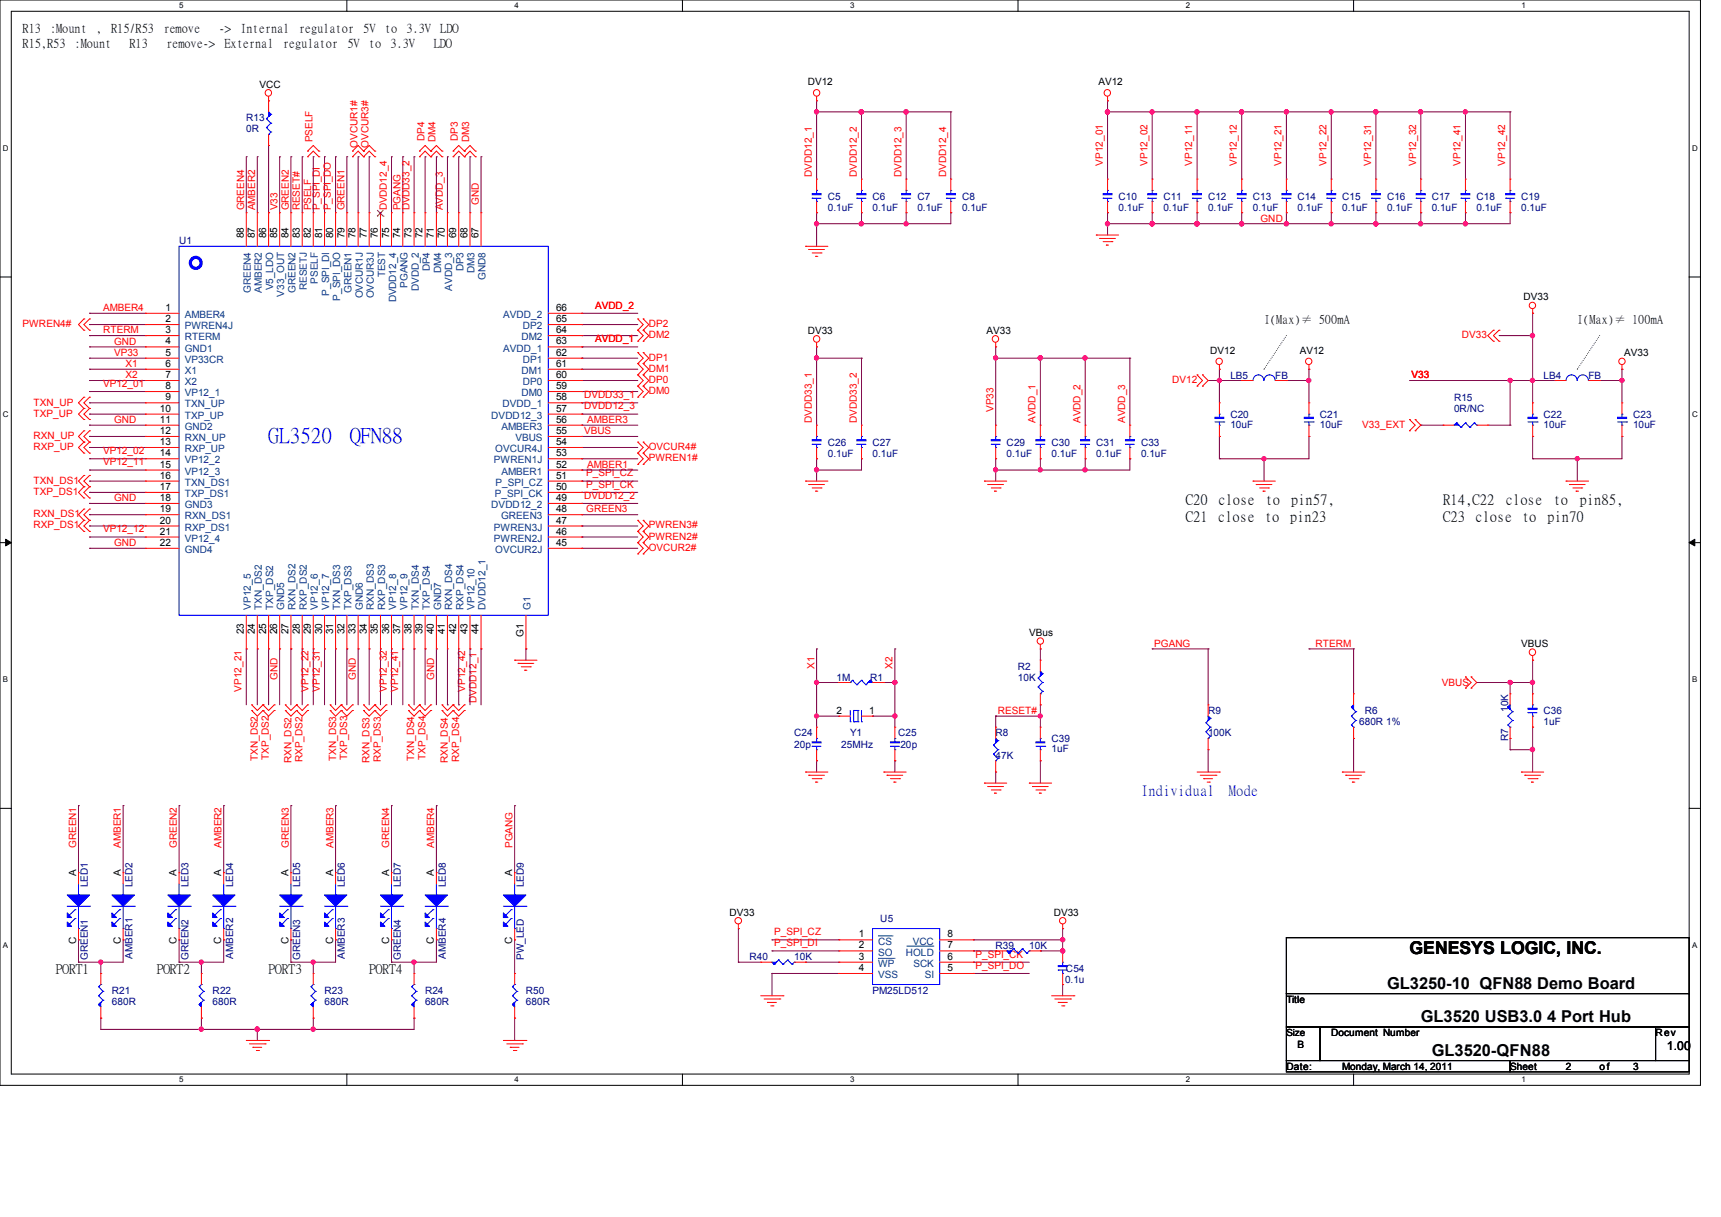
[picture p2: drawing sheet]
<svg xmlns="http://www.w3.org/2000/svg" width="297mm" height="210mm" viewBox="0 0 297 210" stroke-linecap="round" stroke-linejoin="round" font-family="sans-serif">
<defs><g id="words">
<g font-size="3.6" fill="#00f">
<text x="46.4" y="76.3">GL3520</text>
<text x="60.4" y="76.3">QFN88</text>
</g>
<text font-size="3" x="243.2" y="164.6">GENESYS LOGIC, INC.</text>
<g font-size="2.8">
<text x="239.4" y="170.6">GL3250-10 QFN88 Demo Board</text>
<text x="245.2" y="176.4">GL3520 USB3.0 4 Port Hub</text>
<text x="247.1" y="182.2">GL3520-QFN88</text>
</g>
<g font-size="2.5">
<text x="204.6" y="87">C20</text>
<text x="204.6" y="90">C21</text>
<text x="210.2" y="90">close</text>
<text x="210.2" y="87">close</text>
<text x="218.3" y="90">to</text>
<text x="218.4" y="87">to</text>
<text x="222.6" y="90">pin23</text>
<text x="222.8" y="87">pin57,</text>
<text x="249" y="87">R14,C22</text>
<text x="249" y="90">C23</text>
<text x="254.6" y="90">close</text>
<text x="259.8" y="87">close</text>
<text x="262.7" y="90">to</text>
<text x="267" y="90">pin70</text>
<text x="268.1" y="87">to</text>
<text x="272.6" y="87">pin85,</text>
</g>
<g font-size="2.5" fill="#00f">
<text x="196.9" y="137.1">Individual</text>
<text x="212.1" y="137.1">Mode</text>
</g>
<g font-size="2.3">
<text x="9.7" y="167.9">PORT1</text>
<text x="27.1" y="167.9">PORT2</text>
<text x="46.4" y="167.9">PORT3</text>
<text x="63.7" y="167.9">PORT4</text>
</g>
<g font-size="2.1">
<text x="3.9" y="5.6">R13</text>
<text x="8.6" y="5.6">:Mount</text>
<text x="16.6" y="5.6">,</text>
<text x="19.2" y="5.6">R15/R53</text>
<text x="28.2" y="5.6">remove</text>
<text x="37.8" y="5.6">-&gt;</text>
<text x="41.5" y="5.6">Internal</text>
<text x="51.6" y="5.6">regulator</text>
<text x="62.7" y="5.6">5V</text>
<text x="66.4" y="5.6">to</text>
<text x="70.1" y="5.6">3.3V</text>
<text x="76" y="5.6">LDO</text>
<text x="3.9" y="8.1">R15,R53</text>
<text x="12.9" y="8.1">:Mount</text>
<text x="22.4" y="8.1">R13</text>
<text x="28.7" y="8.1">remove-&gt;</text>
<text x="38.7" y="8.1">External</text>
<text x="48.8" y="8.1">regulator</text>
<text x="59.9" y="8.1">5V</text>
<text x="63.7" y="8.1">to</text>
<text x="67.4" y="8.1">3.3V</text>
<text x="74.8" y="8.1">LDO</text>
<text x="218.1" y="55.7">I(Max)≠ 500mA</text>
<text x="272.2" y="55.7">I(Max)≠ 100mA</text>
<text x="287.7" y="181.1">1.00</text>
</g>
<g font-size="1.7">
<text x="44.8" y="15.2">VCC</text>
<text x="139.4" y="14.7">DV12</text>
<text x="189.6" y="14.7">AV12</text>
<text x="42.1" y="41.1" transform="rotate(-90 42.1 41.1)">88</text>
<text x="44" y="41.1" transform="rotate(-90 44 41.1)">87</text>
<text x="45.9" y="41.1" transform="rotate(-90 45.9 41.1)">86</text>
<text x="47.8" y="41.1" transform="rotate(-90 47.8 41.1)">85</text>
<text x="49.8" y="41.1" transform="rotate(-90 49.8 41.1)">84</text>
<text x="51.7" y="41.1" transform="rotate(-90 51.7 41.1)">83</text>
<text x="53.6" y="41.1" transform="rotate(-90 53.6 41.1)">82</text>
<text x="55.6" y="41.1" transform="rotate(-90 55.6 41.1)">81</text>
<text x="57.5" y="41.1" transform="rotate(-90 57.5 41.1)">80</text>
<text x="59.4" y="41.1" transform="rotate(-90 59.4 41.1)">79</text>
<text x="61.4" y="41.1" transform="rotate(-90 61.4 41.1)">78</text>
<text x="63.3" y="41.1" transform="rotate(-90 63.3 41.1)">77</text>
<text x="65.2" y="41.1" transform="rotate(-90 65.2 41.1)">76</text>
<text x="67.1" y="41.1" transform="rotate(-90 67.1 41.1)">75</text>
<text x="69.1" y="41.1" transform="rotate(-90 69.1 41.1)">74</text>
<text x="71" y="41.1" transform="rotate(-90 71 41.1)">73</text>
<text x="72.9" y="41.1" transform="rotate(-90 72.9 41.1)">72</text>
<text x="74.9" y="41.1" transform="rotate(-90 74.9 41.1)">71</text>
<text x="76.8" y="41.1" transform="rotate(-90 76.8 41.1)">70</text>
<text x="78.7" y="41.1" transform="rotate(-90 78.7 41.1)">69</text>
<text x="80.7" y="41.1" transform="rotate(-90 80.7 41.1)">68</text>
<text x="82.6" y="41.1" transform="rotate(-90 82.6 41.1)">67</text>
<text x="28.6" y="53.6">1</text>
<text x="96" y="53.6">66</text>
<text x="262.9" y="51.8">DV33</text>
<text x="28.6" y="55.6">2</text>
<text x="28.6" y="57.5">3</text>
<text x="28.6" y="59.4">4</text>
<text x="96" y="55.6">65</text>
<text x="96" y="57.5">64</text>
<text x="96" y="59.4">63</text>
<text x="139.4" y="57.6">DV33</text>
<text x="170.2" y="57.6">AV33</text>
<text x="28.6" y="61.4">5</text>
<text x="28.6" y="63.3">6</text>
<text x="28.6" y="65.2">7</text>
<text x="96" y="61.4">62</text>
<text x="96" y="63.3">61</text>
<text x="96" y="65.2">60</text>
<text x="208.9" y="61.1">DV12</text>
<text x="224.3" y="61.1">AV12</text>
<text x="280.3" y="61.5">AV33</text>
<text x="27.6" y="71">10</text>
<text x="28.6" y="67.1">8</text>
<text x="28.6" y="69.1">9</text>
<text x="96" y="67.1">59</text>
<text x="96" y="69.1">58</text>
<text x="96" y="71">57</text>
<text x="27.6" y="72.9">11</text>
<text x="27.6" y="74.9">12</text>
<text x="27.6" y="76.8">13</text>
<text x="96" y="72.9">56</text>
<text x="96" y="74.9">55</text>
<text x="96" y="76.8">54</text>
<text x="27.6" y="78.7">14</text>
<text x="27.6" y="80.7">15</text>
<text x="27.6" y="82.6">16</text>
<text x="96" y="78.7">53</text>
<text x="96" y="80.7">52</text>
<text x="96" y="82.6">51</text>
<text x="27.6" y="86.4">18</text>
<text x="27.6" y="84.5">17</text>
<text x="27.6" y="88.4">19</text>
<text x="96" y="84.5">50</text>
<text x="96" y="86.4">49</text>
<text x="96" y="88.4">48</text>
<text x="27.6" y="90.3">20</text>
<text x="27.6" y="92.2">21</text>
<text x="27.6" y="94.2">22</text>
<text x="96" y="94.2">45</text>
<text x="96" y="92.2">46</text>
<text x="96" y="90.3">47</text>
<text x="42.1" y="109.5" transform="rotate(-90 42.1 109.5)">23</text>
<text x="44" y="109.5" transform="rotate(-90 44 109.5)">24</text>
<text x="45.9" y="109.5" transform="rotate(-90 45.9 109.5)">25</text>
<text x="47.8" y="109.5" transform="rotate(-90 47.8 109.5)">26</text>
<text x="49.8" y="109.5" transform="rotate(-90 49.8 109.5)">27</text>
<text x="51.7" y="109.5" transform="rotate(-90 51.7 109.5)">28</text>
<text x="53.6" y="109.5" transform="rotate(-90 53.6 109.5)">29</text>
<text x="55.6" y="109.5" transform="rotate(-90 55.6 109.5)">30</text>
<text x="57.5" y="109.5" transform="rotate(-90 57.5 109.5)">31</text>
<text x="59.4" y="109.5" transform="rotate(-90 59.4 109.5)">32</text>
<text x="61.4" y="109.5" transform="rotate(-90 61.4 109.5)">33</text>
<text x="63.3" y="109.5" transform="rotate(-90 63.3 109.5)">34</text>
<text x="65.2" y="109.5" transform="rotate(-90 65.2 109.5)">35</text>
<text x="67.1" y="109.5" transform="rotate(-90 67.1 109.5)">36</text>
<text x="69.1" y="109.5" transform="rotate(-90 69.1 109.5)">37</text>
<text x="71" y="109.5" transform="rotate(-90 71 109.5)">38</text>
<text x="72.9" y="109.5" transform="rotate(-90 72.9 109.5)">39</text>
<text x="74.9" y="109.5" transform="rotate(-90 74.9 109.5)">40</text>
<text x="76.8" y="109.5" transform="rotate(-90 76.8 109.5)">41</text>
<text x="78.7" y="109.5" transform="rotate(-90 78.7 109.5)">42</text>
<text x="80.7" y="109.5" transform="rotate(-90 80.7 109.5)">43</text>
<text x="82.6" y="109.5" transform="rotate(-90 82.6 109.5)">44</text>
<text x="90.3" y="109.9" transform="rotate(-90 90.3 109.9)">G1</text>
<text x="177.6" y="109.7">VBus</text>
<text x="262.5" y="111.7">VBUS</text>
<text x="144.4" y="123.1">2</text>
<text x="150" y="123.1">1</text>
<text x="13.1" y="151.2" transform="rotate(-90 13.1 151.2)">A</text>
<text x="20.8" y="151.2" transform="rotate(-90 20.8 151.2)">A</text>
<text x="30.5" y="151.2" transform="rotate(-90 30.5 151.2)">A</text>
<text x="38.2" y="151.2" transform="rotate(-90 38.2 151.2)">A</text>
<text x="49.8" y="151.2" transform="rotate(-90 49.8 151.2)">A</text>
<text x="57.5" y="151.2" transform="rotate(-90 57.5 151.2)">A</text>
<text x="67.1" y="151.2" transform="rotate(-90 67.1 151.2)">A</text>
<text x="74.9" y="151.2" transform="rotate(-90 74.9 151.2)">A</text>
<text x="88.4" y="151.2" transform="rotate(-90 88.4 151.2)">A</text>
<text x="125.9" y="158">DV33</text>
<text x="148.2" y="161.8">1</text>
<text x="163.5" y="161.8">8</text>
<text x="181.8" y="158">DV33</text>
<text x="13.1" y="162.8" transform="rotate(-90 13.1 162.8)">C</text>
<text x="20.8" y="162.8" transform="rotate(-90 20.8 162.8)">C</text>
<text x="30.5" y="162.8" transform="rotate(-90 30.5 162.8)">C</text>
<text x="38.2" y="162.8" transform="rotate(-90 38.2 162.8)">C</text>
<text x="49.8" y="162.8" transform="rotate(-90 49.8 162.8)">C</text>
<text x="57.5" y="162.8" transform="rotate(-90 57.5 162.8)">C</text>
<text x="67.1" y="162.8" transform="rotate(-90 67.1 162.8)">C</text>
<text x="74.9" y="162.8" transform="rotate(-90 74.9 162.8)">C</text>
<text x="88.4" y="162.8" transform="rotate(-90 88.4 162.8)">C</text>
<text x="148.2" y="163.7">2</text>
<text x="148.2" y="165.6">3</text>
<text x="148.2" y="167.6">4</text>
<text x="163.5" y="167.6">5</text>
<text x="163.5" y="165.6">6</text>
<text x="163.5" y="163.7">7</text>
<text x="222" y="173.1">Title</text>
<text x="222" y="178.7">Size</text>
<text x="229.7" y="178.8">Document Number</text>
<text x="285.7" y="178.8">Rev</text>
<text x="222" y="184.6">Date:</text>
<text x="223.9" y="180.8">B</text>
<text x="231.6" y="184.6">Monday, March 14, 2011</text>
<text x="260.6" y="184.6">Sheet</text>
<text x="270.2" y="184.6">2</text>
<text x="276.1" y="184.6">of</text>
<text x="281.8" y="184.6">3</text>
</g>
<g font-size="1.7" fill="#000080">
<text x="42.5" y="20.9">R13</text>
<text x="42.5" y="22.9">0R</text>
<text x="142.9" y="34.5">C5</text>
<text x="150.6" y="34.5">C6</text>
<text x="158.3" y="34.5">C7</text>
<text x="166" y="34.5">C8</text>
<text x="193" y="34.5">C10</text>
<text x="200.8" y="34.5">C11</text>
<text x="208.5" y="34.5">C12</text>
<text x="216.2" y="34.5">C13</text>
<text x="223.9" y="34.5">C14</text>
<text x="231.6" y="34.5">C15</text>
<text x="239.4" y="34.5">C16</text>
<text x="247.1" y="34.5">C17</text>
<text x="254.8" y="34.5">C18</text>
<text x="262.5" y="34.5">C19</text>
<text x="142.9" y="36.4">0.1uF</text>
<text x="150.6" y="36.4">0.1uF</text>
<text x="158.3" y="36.4">0.1uF</text>
<text x="166" y="36.4">0.1uF</text>
<text x="193" y="36.4">0.1uF</text>
<text x="200.8" y="36.4">0.1uF</text>
<text x="208.5" y="36.4">0.1uF</text>
<text x="216.2" y="36.4">0.1uF</text>
<text x="223.9" y="36.4">0.1uF</text>
<text x="231.6" y="36.4">0.1uF</text>
<text x="239.4" y="36.4">0.1uF</text>
<text x="247.1" y="36.4">0.1uF</text>
<text x="254.8" y="36.4">0.1uF</text>
<text x="262.5" y="36.4">0.1uF</text>
<text x="30.9" y="42.2">U1</text>
<text x="212.3" y="65.3">LB5</text>
<text x="220.1" y="65.3">FB</text>
<text x="266.4" y="65.3">LB4</text>
<text x="274.1" y="65.3">FB</text>
<text x="250.9" y="69.2">R15</text>
<text x="250.9" y="71.1">0R/NC</text>
<text x="142.9" y="76.9">C26</text>
<text x="150.6" y="76.9">C27</text>
<text x="173.7" y="76.9">C29</text>
<text x="181.5" y="76.9">C30</text>
<text x="189.2" y="76.9">C31</text>
<text x="196.9" y="76.9">C33</text>
<text x="212.3" y="72.1">C20</text>
<text x="212.3" y="73.8">10uF</text>
<text x="227.8" y="72.1">C21</text>
<text x="227.8" y="73.8">10uF</text>
<text x="266.4" y="72.1">C22</text>
<text x="266.4" y="73.8">10uF</text>
<text x="281.8" y="72.1">C23</text>
<text x="281.8" y="73.8">10uF</text>
<text x="142.9" y="78.8">0.1uF</text>
<text x="150.6" y="78.8">0.1uF</text>
<text x="173.7" y="78.8">0.1uF</text>
<text x="181.5" y="78.8">0.1uF</text>
<text x="189.2" y="78.8">0.1uF</text>
<text x="196.9" y="78.8">0.1uF</text>
<text x="144.4" y="117.4">1M</text>
<text x="150.2" y="117.4">R1</text>
<text x="175.7" y="115.5">R2</text>
<text x="175.7" y="117.4">10K</text>
<text x="208.5" y="123.2">R9</text>
<text x="234.5" y="125.2">680R 1%</text>
<text x="235.5" y="123.2">R6</text>
<text x="260.3" y="122.8" transform="rotate(-90 260.3 122.8)">10K</text>
<text x="266.4" y="123.2">C36</text>
<text x="266.4" y="125.2">1uF</text>
<text x="137.1" y="127.1">C24</text>
<text x="137.1" y="129">20p</text>
<text x="145.2" y="129">25MHz</text>
<text x="146.7" y="127.1">Y1</text>
<text x="155" y="127.1">C25</text>
<text x="155.4" y="129">20p</text>
<text x="171.8" y="127.1">R8</text>
<text x="171.8" y="131">47K</text>
<text x="181.5" y="128.1">C39</text>
<text x="181.5" y="129.8">1uF</text>
<text x="208.5" y="127.1">100K</text>
<text x="260.3" y="127.8" transform="rotate(-90 260.3 127.8)">R7</text>
<text x="15.2" y="153.1" transform="rotate(-90 15.2 153.1)">LED1</text>
<text x="22.9" y="153.1" transform="rotate(-90 22.9 153.1)">LED2</text>
<text x="32.5" y="153.1" transform="rotate(-90 32.5 153.1)">LED3</text>
<text x="40.2" y="153.1" transform="rotate(-90 40.2 153.1)">LED4</text>
<text x="51.8" y="153.1" transform="rotate(-90 51.8 153.1)">LED5</text>
<text x="59.5" y="153.1" transform="rotate(-90 59.5 153.1)">LED6</text>
<text x="69.2" y="153.1" transform="rotate(-90 69.2 153.1)">LED7</text>
<text x="76.9" y="153.1" transform="rotate(-90 76.9 153.1)">LED8</text>
<text x="90.4" y="153.1" transform="rotate(-90 90.4 153.1)">LED9</text>
<text x="151.9" y="159.1">U5</text>
<text x="15.2" y="165.7" transform="rotate(-90 15.2 165.7)">GREEN1</text>
<text x="22.9" y="165.4" transform="rotate(-90 22.9 165.4)">AMBER1</text>
<text x="32.5" y="165.7" transform="rotate(-90 32.5 165.7)">GREEN2</text>
<text x="40.2" y="165.4" transform="rotate(-90 40.2 165.4)">AMBER2</text>
<text x="51.8" y="165.7" transform="rotate(-90 51.8 165.7)">GREEN3</text>
<text x="59.5" y="165.4" transform="rotate(-90 59.5 165.4)">AMBER3</text>
<text x="69.2" y="165.7" transform="rotate(-90 69.2 165.7)">GREEN4</text>
<text x="76.9" y="165.4" transform="rotate(-90 76.9 165.4)">AMBER4</text>
<text x="90.4" y="165.7" transform="rotate(-90 90.4 165.7)">PW_LED</text>
<text x="129.4" y="165.7">R40</text>
<text x="137.1" y="165.7">10K</text>
<text x="171.8" y="163.8">R39</text>
<text x="177.6" y="163.8">10K</text>
<text x="184" y="167.6">C54</text>
<text x="19.3" y="171.5">R21</text>
<text x="19.3" y="173.4">680R</text>
<text x="36.7" y="171.5">R22</text>
<text x="36.7" y="173.4">680R</text>
<text x="56" y="171.5">R23</text>
<text x="56" y="173.4">680R</text>
<text x="73.4" y="171.5">R24</text>
<text x="73.4" y="173.4">680R</text>
<text x="90.8" y="171.5">R50</text>
<text x="90.8" y="173.4">680R</text>
<text x="150.6" y="171.5">PM25LD512</text>
<text x="183.8" y="169.6">0.1u</text>
</g>
<g font-size="1.7" fill="#f00">
<text x="53.9" y="24.6" transform="rotate(-90 53.9 24.6)">PSELF</text>
<text x="61.7" y="25.5" transform="rotate(-90 61.7 25.5)">OVCUR1#</text>
<text x="63.6" y="25.5" transform="rotate(-90 63.6 25.5)">OVCUR3#</text>
<text x="73.2" y="24.3" transform="rotate(-90 73.2 24.3)">DP4</text>
<text x="75.2" y="24.6" transform="rotate(-90 75.2 24.6)">DM4</text>
<text x="79" y="24.3" transform="rotate(-90 79 24.3)">DP3</text>
<text x="81" y="24.6" transform="rotate(-90 81 24.6)">DM3</text>
<text x="190.3" y="28.6" transform="rotate(-90 190.3 28.6)">VP12_01</text>
<text x="198" y="28.6" transform="rotate(-90 198 28.6)">VP12_02</text>
<text x="205.8" y="28.6" transform="rotate(-90 205.8 28.6)">VP12_11</text>
<text x="213.5" y="28.6" transform="rotate(-90 213.5 28.6)">VP12_12</text>
<text x="221.2" y="28.6" transform="rotate(-90 221.2 28.6)">VP12_21</text>
<text x="228.9" y="28.6" transform="rotate(-90 228.9 28.6)">VP12_22</text>
<text x="236.6" y="28.6" transform="rotate(-90 236.6 28.6)">VP12_31</text>
<text x="244.4" y="28.6" transform="rotate(-90 244.4 28.6)">VP12_32</text>
<text x="252.1" y="28.6" transform="rotate(-90 252.1 28.6)">VP12_41</text>
<text x="259.8" y="28.6" transform="rotate(-90 259.8 28.6)">VP12_42</text>
<text x="82.6" y="35.3" transform="rotate(-90 82.6 35.3)">GND</text>
<text x="140.1" y="30.5" transform="rotate(-90 140.1 30.5)">DVDD12_1</text>
<text x="147.9" y="30.5" transform="rotate(-90 147.9 30.5)">DVDD12_2</text>
<text x="155.6" y="30.5" transform="rotate(-90 155.6 30.5)">DVDD12_3</text>
<text x="163.3" y="30.5" transform="rotate(-90 163.3 30.5)">DVDD12_4</text>
<text x="42.1" y="36.3" transform="rotate(-90 42.1 36.3)">GREEN4</text>
<text x="44" y="36.3" transform="rotate(-90 44 36.3)">AMBER2</text>
<text x="47.9" y="36.3" transform="rotate(-90 47.9 36.3)">V33</text>
<text x="49.8" y="36.3" transform="rotate(-90 49.8 36.3)">GREEN2</text>
<text x="51.8" y="36.3" transform="rotate(-90 51.8 36.3)">RESET#</text>
<text x="53.7" y="36.3" transform="rotate(-90 53.7 36.3)">PSELF</text>
<text x="55.2" y="36.3" transform="rotate(-90 55.2 36.3)">P_SPI_DI</text>
<text x="57.1" y="36.3" transform="rotate(-90 57.1 36.3)">P_SPI_DO</text>
<text x="59.5" y="36.3" transform="rotate(-90 59.5 36.3)">GREEN1</text>
<text x="66.8" y="36.3" transform="rotate(-90 66.8 36.3)">DVDD12_4</text>
<text x="69.1" y="36.3" transform="rotate(-90 69.1 36.3)">PGANG</text>
<text x="70.6" y="36.3" transform="rotate(-90 70.6 36.3)">DVDD33_2</text>
<text x="76.4" y="36.3" transform="rotate(-90 76.4 36.3)">AVDD_3</text>
<text x="217.5" y="38.2">GND</text>
<text x="17.8" y="53.7">AMBER4</text>
<text x="102.7" y="53.3">AVDD_2</text>
<text x="3.9" y="56.4">PWREN4#</text>
<text x="17.8" y="57.5">RTERM</text>
<text x="19.7" y="59.5">GND</text>
<text x="102.7" y="59.1">AVDD_1</text>
<text x="112" y="58.4">DM2</text>
<text x="112" y="56.4">DP2</text>
<text x="252.3" y="58.4">DV33</text>
<text x="19.7" y="61.4">VP33</text>
<text x="21.6" y="63.3">X1</text>
<text x="21.6" y="65.3">X2</text>
<text x="112" y="64.2">DM1</text>
<text x="112" y="62.2">DP1</text>
<text x="243.6" y="65.3">V33</text>
<text x="5.8" y="70">TXN_UP</text>
<text x="5.8" y="71.9">TXP_UP</text>
<text x="17.8" y="66.8">VP12_01</text>
<text x="100.8" y="68.7">DVDD33_1</text>
<text x="100.8" y="70.7">DVDD12_3</text>
<text x="112" y="66.1">DP0</text>
<text x="112" y="68">DM0</text>
<text x="171.4" y="71.1" transform="rotate(-90 171.4 71.1)">VP33</text>
<text x="202.3" y="66.1">DV12</text>
<text x="5.8" y="75.7">RXN_UP</text>
<text x="5.8" y="77.7">RXP_UP</text>
<text x="19.7" y="73">GND</text>
<text x="100.8" y="74.9">VBUS</text>
<text x="101.3" y="73">AMBER3</text>
<text x="112" y="77.7">OVCUR4#</text>
<text x="140.1" y="73" transform="rotate(-90 140.1 73)">DVDD33_1</text>
<text x="147.9" y="73" transform="rotate(-90 147.9 73)">DVDD33_2</text>
<text x="178.7" y="73" transform="rotate(-90 178.7 73)">AVDD_1</text>
<text x="186.5" y="73" transform="rotate(-90 186.5 73)">AVDD_2</text>
<text x="194.2" y="73" transform="rotate(-90 194.2 73)">AVDD_3</text>
<text x="235.1" y="73.8">V33_EXT</text>
<text x="5.8" y="83.5">TXN_DS1</text>
<text x="17.8" y="78.4">VP12_02</text>
<text x="17.8" y="80.3">VP12_11</text>
<text x="101.2" y="82.2">P_SPI_CZ</text>
<text x="101.3" y="80.7">AMBER1</text>
<text x="112" y="79.6">PWREN1#</text>
<text x="5.8" y="85.4">TXP_DS1</text>
<text x="5.8" y="89.3">RXN_DS1</text>
<text x="19.7" y="86.5">GND</text>
<text x="100.8" y="86.1">DVDD12_2</text>
<text x="101.2" y="88.4">GREEN3</text>
<text x="101.2" y="84.2">P_SPI_CK</text>
<text x="5.8" y="91.2">RXP_DS1</text>
<text x="17.8" y="91.9">VP12_12</text>
<text x="19.7" y="94.2">GND</text>
<text x="112" y="95">OVCUR2#</text>
<text x="112" y="93.1">PWREN2#</text>
<text x="112" y="91.2">PWREN3#</text>
<text x="199.2" y="111.6">PGANG</text>
<text x="227" y="111.6">RTERM</text>
<text x="41.7" y="119.3" transform="rotate(-90 41.7 119.3)">VP12_21</text>
<text x="47.9" y="117.4" transform="rotate(-90 47.9 117.4)">GND</text>
<text x="53.2" y="119.3" transform="rotate(-90 53.2 119.3)">VP12_22</text>
<text x="55.2" y="119.3" transform="rotate(-90 55.2 119.3)">VP12_31</text>
<text x="61.4" y="117.4" transform="rotate(-90 61.4 117.4)">GND</text>
<text x="66.8" y="119.3" transform="rotate(-90 66.8 119.3)">VP12_32</text>
<text x="68.7" y="119.3" transform="rotate(-90 68.7 119.3)">VP12_41</text>
<text x="74.9" y="117.4" transform="rotate(-90 74.9 117.4)">GND</text>
<text x="80.3" y="119.3" transform="rotate(-90 80.3 119.3)">VP12_42</text>
<text x="140.5" y="115.4" transform="rotate(-90 140.5 115.4)">X1</text>
<text x="154" y="115.4" transform="rotate(-90 154 115.4)">X2</text>
<text x="248.8" y="118.4">VBUS</text>
<text x="82.2" y="121.2" transform="rotate(-90 82.2 121.2)">DVDD12_1</text>
<text x="172.2" y="123.2">RESET#</text>
<text x="44.5" y="131.3" transform="rotate(-90 44.5 131.3)">TXN_DS2</text>
<text x="46.4" y="131.1" transform="rotate(-90 46.4 131.1)">TXP_DS2</text>
<text x="50.3" y="131.7" transform="rotate(-90 50.3 131.7)">RXN_DS2</text>
<text x="52.2" y="131.5" transform="rotate(-90 52.2 131.5)">RXP_DS2</text>
<text x="58" y="131.3" transform="rotate(-90 58 131.3)">TXN_DS3</text>
<text x="59.9" y="131.1" transform="rotate(-90 59.9 131.1)">TXP_DS3</text>
<text x="63.8" y="131.7" transform="rotate(-90 63.8 131.7)">RXN_DS3</text>
<text x="65.7" y="131.5" transform="rotate(-90 65.7 131.5)">RXP_DS3</text>
<text x="71.5" y="131.3" transform="rotate(-90 71.5 131.3)">TXN_DS4</text>
<text x="73.4" y="131.1" transform="rotate(-90 73.4 131.1)">TXP_DS4</text>
<text x="77.3" y="131.7" transform="rotate(-90 77.3 131.7)">RXN_DS4</text>
<text x="79.2" y="131.5" transform="rotate(-90 79.2 131.5)">RXP_DS4</text>
<text x="13.2" y="146.3" transform="rotate(-90 13.2 146.3)">GREEN1</text>
<text x="20.9" y="146.3" transform="rotate(-90 20.9 146.3)">AMBER1</text>
<text x="30.5" y="146.3" transform="rotate(-90 30.5 146.3)">GREEN2</text>
<text x="38.2" y="146.3" transform="rotate(-90 38.2 146.3)">AMBER2</text>
<text x="49.8" y="146.3" transform="rotate(-90 49.8 146.3)">GREEN3</text>
<text x="57.5" y="146.3" transform="rotate(-90 57.5 146.3)">AMBER3</text>
<text x="67.2" y="146.3" transform="rotate(-90 67.2 146.3)">GREEN4</text>
<text x="74.9" y="146.3" transform="rotate(-90 74.9 146.3)">AMBER4</text>
<text x="88.4" y="146.3" transform="rotate(-90 88.4 146.3)">PGANG</text>
<text x="133.6" y="161.4">P_SPI_CZ</text>
<text x="133.6" y="163.3">P_SPI_DI</text>
<text x="168.3" y="165.2">P_SPI_CK</text>
<text x="168.3" y="167.2">P_SPI_DO</text>
</g>
<g font-size="1.7" fill="#004080">
<text x="66.5" y="47.9" transform="rotate(-90 66.5 47.9)">TEST</text>
<text x="74.2" y="46.8" transform="rotate(-90 74.2 46.8)">DP4</text>
<text x="76.1" y="47.1" transform="rotate(-90 76.1 47.1)">DM4</text>
<text x="80" y="46.8" transform="rotate(-90 80 46.8)">DP3</text>
<text x="81.9" y="47.1" transform="rotate(-90 81.9 47.1)">DM3</text>
<text x="43.3" y="50.5" transform="rotate(-90 43.3 50.5)">GREEN4</text>
<text x="45.2" y="50.5" transform="rotate(-90 45.2 50.5)">AMBER2</text>
<text x="47.2" y="50.1" transform="rotate(-90 47.2 50.1)">V5_LDO</text>
<text x="49.1" y="51.2" transform="rotate(-90 49.1 51.2)">V33_OUT</text>
<text x="51" y="50.5" transform="rotate(-90 51 50.5)">GREEN2</text>
<text x="53" y="50" transform="rotate(-90 53 50)">RESETJ</text>
<text x="54.9" y="48.9" transform="rotate(-90 54.9 48.9)">PSELF</text>
<text x="56.8" y="51" transform="rotate(-90 56.8 51)">P_SPI_DI</text>
<text x="58.7" y="51.9" transform="rotate(-90 58.7 51.9)">P_SPI_DO</text>
<text x="60.7" y="50.5" transform="rotate(-90 60.7 50.5)">GREEN1</text>
<text x="62.6" y="51.5" transform="rotate(-90 62.6 51.5)">OVCUR1J</text>
<text x="64.5" y="51.5" transform="rotate(-90 64.5 51.5)">OVCUR3J</text>
<text x="68.4" y="52.2" transform="rotate(-90 68.4 52.2)">DVDD12_4</text>
<text x="70.3" y="49.7" transform="rotate(-90 70.3 49.7)">PGANG</text>
<text x="72.3" y="50.2" transform="rotate(-90 72.3 50.2)">DVDD_2</text>
<text x="78" y="50.2" transform="rotate(-90 78 50.2)">AVDD_3</text>
<text x="83.8" y="48.3" transform="rotate(-90 83.8 48.3)">GND8</text>
<text x="31.9" y="54.9">AMBER4</text>
<text x="31.9" y="56.8">PWREN4J</text>
<text x="31.9" y="58.7">RTERM</text>
<text x="86.9" y="54.9">AVDD_2</text>
<text x="90" y="58.7">DM2</text>
<text x="90.2" y="56.8">DP2</text>
<text x="31.9" y="60.7">GND1</text>
<text x="31.9" y="62.6">VP33CR</text>
<text x="31.9" y="64.5">X1</text>
<text x="86.9" y="60.7">AVDD_1</text>
<text x="90" y="64.5">DM1</text>
<text x="90.2" y="62.6">DP1</text>
<text x="31.9" y="66.5">X2</text>
<text x="31.9" y="68.4">VP12_1</text>
<text x="31.9" y="70.3">TXN_UP</text>
<text x="86.7" y="70.3">DVDD_1</text>
<text x="90" y="68.4">DM0</text>
<text x="90.2" y="66.5">DP0</text>
<text x="31.9" y="72.3">TXP_UP</text>
<text x="31.9" y="74.2">GND2</text>
<text x="31.9" y="76.1">RXN_UP</text>
<text x="84.8" y="72.3">DVDD12_3</text>
<text x="86.6" y="74.2">AMBER3</text>
<text x="88.9" y="76.1">VBUS</text>
<text x="31.9" y="78">RXP_UP</text>
<text x="31.9" y="80">VP12_2</text>
<text x="31.9" y="81.9">VP12_3</text>
<text x="31.9" y="83.8">TXN_DS1</text>
<text x="85.3" y="80">PWREN1J</text>
<text x="85.5" y="78">OVCUR4J</text>
<text x="85.5" y="83.8">P_SPI_CZ</text>
<text x="86.6" y="81.9">AMBER1</text>
<text x="31.9" y="87.7">GND3</text>
<text x="31.9" y="85.8">TXP_DS1</text>
<text x="31.9" y="89.6">RXN_DS1</text>
<text x="84.8" y="87.7">DVDD12_2</text>
<text x="85.4" y="85.8">P_SPI_CK</text>
<text x="86.5" y="89.6">GREEN3</text>
<text x="31.9" y="91.6">RXP_DS1</text>
<text x="31.9" y="93.5">VP12_4</text>
<text x="31.9" y="95.4">GND4</text>
<text x="85.3" y="93.5">PWREN2J</text>
<text x="85.3" y="91.6">PWREN3J</text>
<text x="85.5" y="95.4">OVCUR2J</text>
<text x="43.3" y="105.2" transform="rotate(-90 43.3 105.2)">VP12_5</text>
<text x="45.2" y="105.2" transform="rotate(-90 45.2 105.2)">TXN_DS2</text>
<text x="47.2" y="105.2" transform="rotate(-90 47.2 105.2)">TXP_DS2</text>
<text x="49.1" y="105.2" transform="rotate(-90 49.1 105.2)">GND5</text>
<text x="51" y="105.2" transform="rotate(-90 51 105.2)">RXN_DS2</text>
<text x="53" y="105.2" transform="rotate(-90 53 105.2)">RXP_DS2</text>
<text x="54.9" y="105.2" transform="rotate(-90 54.9 105.2)">VP12_6</text>
<text x="56.8" y="105.2" transform="rotate(-90 56.8 105.2)">VP12_7</text>
<text x="58.7" y="105.2" transform="rotate(-90 58.7 105.2)">TXN_DS3</text>
<text x="60.7" y="105.2" transform="rotate(-90 60.7 105.2)">TXP_DS3</text>
<text x="62.6" y="105.2" transform="rotate(-90 62.6 105.2)">GND6</text>
<text x="64.5" y="105.2" transform="rotate(-90 64.5 105.2)">RXN_DS3</text>
<text x="66.5" y="105.2" transform="rotate(-90 66.5 105.2)">RXP_DS3</text>
<text x="68.4" y="105.2" transform="rotate(-90 68.4 105.2)">VP12_8</text>
<text x="70.3" y="105.2" transform="rotate(-90 70.3 105.2)">VP12_9</text>
<text x="72.3" y="105.2" transform="rotate(-90 72.3 105.2)">TXN_DS4</text>
<text x="74.2" y="105.2" transform="rotate(-90 74.2 105.2)">TXP_DS4</text>
<text x="76.1" y="105.2" transform="rotate(-90 76.1 105.2)">GND7</text>
<text x="78" y="105.2" transform="rotate(-90 78 105.2)">RXN_DS4</text>
<text x="80" y="105.2" transform="rotate(-90 80 105.2)">RXP_DS4</text>
<text x="81.9" y="105.2" transform="rotate(-90 81.9 105.2)">VP12_10</text>
<text x="83.8" y="105.2" transform="rotate(-90 83.8 105.2)">DVDD12_1</text>
<text x="91.6" y="105.2" transform="rotate(-90 91.6 105.2)">G1</text>
<text x="151.5" y="163">CS</text>
<text x="151.5" y="164.9">SO</text>
<text x="151.5" y="166.8">WP</text>
<text x="156.3" y="164.9">HOLD</text>
<text x="157.5" y="163">VCC</text>
<text x="157.6" y="166.8">SCK</text>
<text x="151.5" y="168.8">VSS</text>
<text x="159.6" y="168.8">SI</text>
</g>
<g font-size="1.4">
<text x="30.9" y="1.4">5</text>
<text x="88.8" y="1.4">4</text>
<text x="146.7" y="1.4">3</text>
<text x="204.6" y="1.4">2</text>
<text x="262.6" y="1.4">1</text>
<text x=".5" y="26.1">D</text>
<text x="292" y="26.1">D</text>
<text x=".5" y="71.9">C</text>
<text x="292" y="71.9">C</text>
<text x=".5" y="117.8">B</text>
<text x="292" y="117.8">B</text>
<text x=".5" y="163.6">A</text>
<text x="292" y="163.6">A</text>
<text x="30.9" y="186.8">5</text>
<text x="88.8" y="186.8">4</text>
<text x="146.7" y="186.8">3</text>
<text x="204.6" y="186.8">2</text>
<text x="262.6" y="186.8">1</text>
</g>
</g></defs>
<path d="M0 0h293.5v187.3h-293.5zM1.9 1.9h289.6v183.4h-289.6z" fill="none" stroke="#000" stroke-width=".17"/>
<g fill="#fff">
<path d="M30.9 .2h.8v1.5h-.8z"/>
<path d="M30.9 185.5h.8v1.6h-.8z"/>
</g>
<path d="M59.9 0v1.9M59.9 185.3v2" fill="none" stroke="#000" stroke-width=".17"/>
<g fill="#fff">
<path d="M88.8 .2h.8v1.5h-.8z"/>
<path d="M88.8 185.5h.8v1.6h-.8z"/>
</g>
<path d="M117.8 0v1.9M117.8 185.3v2" fill="none" stroke="#000" stroke-width=".17"/>
<g fill="#fff">
<path d="M146.7 .2h.8v1.5h-.8z"/>
<path d="M146.7 185.5h.8v1.6h-.8z"/>
</g>
<path d="M175.7 0v1.9M175.7 185.3v2" fill="none" stroke="#000" stroke-width=".17"/>
<g fill="#fff">
<path d="M204.6 .2h.8v1.5h-.8z"/>
<path d="M204.6 185.5h.8v1.6h-.8z"/>
</g>
<path d="M233.6 0v1.9M233.6 185.3v2" fill="none" stroke="#000" stroke-width=".17"/>
<g fill="#fff">
<path d="M262.6 .2h.7v1.5h-.7z"/>
<path d="M262.6 185.5h.7v1.6h-.7z"/>
<path d="M.5 24.8h1v1.6h-1z"/>
<path d="M292 24.8h1v1.6h-1z"/>
<path d="M.5 70.7h1v1.5h-1z"/>
<path d="M292 70.7h1v1.5h-1z"/>
</g>
<path d="M0 47.8h1.9M291.5 47.8h2" fill="none" stroke="#000" stroke-width=".17"/>
<g fill="#fff">
<path d="M.5 116.5h.9v1.6h-.9z"/>
<path d="M292 116.5h.9v1.6h-.9z"/>
</g>
<path d="M0 93.6h1.9M291.5 93.6h2" fill="none" stroke="#000" stroke-width=".17"/>
<path d="M1 93l.9 .6-.9 .6zM291.5 93.6l1-.6v1.2z" fill="#000" stroke="#000" stroke-width=".17"/>
<g fill="#fff">
<path d="M.5 162.4h.9v1.5h-.9z"/>
<path d="M292 162.4h.9v1.5h-.9z"/>
</g>
<path d="M0 139.5h1.9M291.5 139.5h2M222 161.8h69.5v9.6h-69.5zM222 171.4h69.5v5.8h-69.5zM222 177.2h5.8v5.8h-5.8zM227.8 177.2h57.9v5.8h-57.9zM285.7 177.2h5.8v5.8h-5.8zM222 183h38.6v2h-38.6zM260.6 183h30.9v2h-30.9z" fill="none" stroke="#000" stroke-width=".17"/>
<path d="M222 57.9l-3.9 5.8M276.1 57.9l-3.9 5.8M218.1 63.7h.1M272.2 63.7h.1" fill="none" stroke="#000" stroke-width=".17" stroke-dasharray="0 .3"/>
<g fill="none" stroke="#800040" stroke-width=".17">
<path d="M140.9 19.3h.1M140.9 17.4h.1M140.9 17.4v13.5M140.9 19.3h23.2M148.7 19.3h.1M148.7 19.3v11.6M156.4 19.3h.1M156.4 19.3v11.6M164.1 19.3h.1M164.1 19.3v11.6M191.1 19.3h.1M191.1 17.4h.1"/>
<path d="M191.1 19.3h69.5M191.1 17.4v13.5M198.8 19.3h.1M198.8 19.3v11.6M206.6 19.3h.1M206.6 19.3v11.6M214.3 19.3h.1M214.3 19.3v11.6M222 19.3h.1M222 19.3v11.6M229.7 19.3h.1M229.7 19.3v11.6"/>
<path d="M237.4 19.3h.1M237.4 19.3v11.6M245.2 19.3h.1M245.2 19.3v11.6M252.9 19.3h.1M252.9 19.3v11.6M260.6 19.3h.1M260.6 19.3v11.6M42.5 27.1h.1M42.5 27.1v9.6M44.4 27.1h.1M44.4 27.1v9.6"/>
<path d="M46.4 36.7h.1M46.4 25.1v11.6M48.3 27.1h.1M48.3 27.1v9.6M50.2 27.1h.1M50.2 27.1v9.6M52.2 27.1h.1M52.2 27.1v9.6M54.1 27.1h.1M54.1 27.1v9.6M56 27.1h.1M56 27.1v9.6"/>
<path d="M57.9 27.1h.1M57.9 27.1v9.6M59.9 27.1h.1M59.9 27.1v9.6M61.8 27.1h.1M61.8 27.1v9.6M63.7 27.1h.1M63.7 27.1v9.6M67.6 27.1h.1M67.6 27.1v9.6M69.5 27.1h.1M69.5 27.1v9.6"/>
<path d="M71.5 27.1h.1M71.5 27.1v9.6M73.4 27.1h.1M73.4 27.1v9.6M75.3 27.1h.1M75.3 27.1v9.6M77.2 27.1h.1M77.2 27.1v9.6M79.2 27.1h.1M79.2 27.1v9.6M81.1 27.1h.1M81.1 27.1v9.6"/>
<path d="M83 27.1h.1M83 27.1v9.6M140.9 38.6h.1M140.9 36.7h.1M140.9 36.7v5.8M148.7 36.7h.1M148.7 38.6h.1M148.7 36.7v1.9M156.4 36.7h.1M156.4 38.6h.1M156.4 36.7v1.9M164.1 36.7h.1"/>
<path d="M164.1 36.7v1.9h-23.2M191.1 36.7h.1M191.1 38.6h.1M191.1 36.7v3.9M198.8 36.7h.1M198.8 38.6h.1M198.8 36.7v1.9M206.6 36.7h.1M206.6 38.6h.1M206.6 36.7v1.9M214.3 36.7h.1M214.3 38.6h.1"/>
<path d="M214.3 36.7v1.9M222 36.7h.1M222 38.6h.1M222 36.7v1.9M229.7 36.7h.1M229.7 38.6h.1M229.7 36.7v1.9M237.4 36.7h.1M237.4 38.6h.1M237.4 36.7v1.9M245.2 36.7h.1M245.2 38.6h.1"/>
<path d="M245.2 36.7v1.9M252.9 36.7h.1M252.9 38.6h.1M252.9 36.7v1.9M260.6 36.7h.1M260.6 36.7v1.9h-69.5M15.5 54.1h.1M15.5 56h.1M15.5 57.9h.1M15.5 59.9h.1M15.5 54.1h9.6M15.5 56h9.6"/>
<path d="M15.5 57.9h9.6M15.5 59.9h9.6M100.4 57.9h.1M100.4 59.9h.1M100.4 54.1h.1M100.4 56h.1M100.4 54.1h9.7M100.4 56h9.7M100.4 57.9h9.7M100.4 59.9h9.7M140.9 59.9h.1M140.9 59.9v13.5"/>
<path d="M171.8 59.9h.1M171.8 59.9v13.5M258.7 57.9h5.8M264.5 57.9h.1M264.5 54.1h.1M264.5 54.1v15.4M15.5 63.7h.1M15.5 65.7h.1M15.5 69.5h.1M15.5 75.3h.1M15.5 71.5h.1M15.5 77.2h.1"/>
<path d="M15.5 73.4h.1M15.5 61.8h.1M15.5 67.6h.1M15.5 79.2h.1M15.5 61.8h9.6M15.5 63.7h9.6M15.5 65.7h9.6M15.5 69.5h9.6M15.5 75.3h9.6M15.5 71.5h9.6M15.5 77.2h9.6M15.5 73.4h9.6"/>
<path d="M15.5 67.6h9.6M15.5 79.2h9.6M100.4 67.6h.1M100.4 65.7h.1M100.4 69.5h.1M100.4 73.4h.1M100.4 61.8h.1M100.4 75.3h.1M100.4 79.2h.1M100.4 71.5h.1M100.4 63.7h.1M100.4 77.2h.1"/>
<path d="M100.4 61.8h9.7M100.4 63.7h9.7M100.4 65.7h9.7M100.4 69.5h9.7M100.4 75.3h9.7M100.4 71.5h9.7M100.4 77.2h9.7M100.4 73.4h9.7M100.4 67.6h9.7M100.4 79.2h9.7M140.9 79.2h.1M140.9 61.8h.1"/>
<path d="M140.9 79.2v3.8M140.9 61.8h7.8M148.7 61.8h.1M148.7 79.2h.1M148.7 79.2v1.9h-7.8M148.7 61.8v11.6M171.8 79.2h.1M171.8 61.8h.1M171.8 79.2v3.8M171.8 61.8h23.2M179.5 79.2h.1M179.5 61.8h.1"/>
<path d="M179.5 61.8v11.6M179.5 79.2v1.9M187.3 79.2h.1M187.3 61.8h.1M187.3 61.8v11.6M187.3 79.2v1.9M195 79.2h.1M195 61.8h.1M195 79.2v1.9h-23.2M195 61.8v11.6M208.5 65.7h5.8M210.4 65.7h.1"/>
<path d="M210.4 63.7h.1M210.4 75.3h.1M210.4 79.2h.1M210.4 63.7v5.8M210.4 75.3v3.9M218.1 79.2h.1M218.1 79.2v3.8M222 65.7h.1M222 65.7h3.9M225.9 63.7h.1M225.9 65.7h.1M225.9 75.3h.1"/>
<path d="M225.9 75.3v3.9h-15.5M225.9 63.7v5.8M243.2 65.7h25.2M245.2 73.4h.1M245.2 73.4h3.8M256.8 73.4h3.8M260.6 65.7h.1M260.6 73.4h.1M260.6 65.7v7.7M264.5 65.7h.1M264.5 75.3h.1M264.5 79.2h.1"/>
<path d="M264.5 75.3v3.9M268.4 65.7h.1M272.2 79.2h.1M272.2 79.2v3.8M276.1 65.7h3.8M279.9 65.7h.1M279.9 75.3h.1M279.9 63.7h.1M279.9 75.3v3.9h-15.4M279.9 63.7v5.8M15.5 86.9h.1M15.5 83h.1"/>
<path d="M15.5 85h.1M15.5 88.8h.1M15.5 90.8h.1M15.5 81.1h.1M15.5 92.7h.1M15.5 94.6h.1M15.5 81.1h9.6M15.5 86.9h9.6M15.5 83h9.6M15.5 85h9.6M15.5 88.8h9.6M15.5 90.8h9.6"/>
<path d="M15.5 94.6h9.6M15.5 92.7h9.6M100.4 94.6h.1M100.4 92.7h.1M100.4 88.8h.1M100.4 90.8h.1M100.4 85h.1M100.4 83h.1M100.4 86.9h.1M100.4 81.1h.1M100.4 81.1h9.7M100.4 86.9h9.7"/>
<path d="M100.4 83h9.7M100.4 85h9.7M100.4 88.8h9.7M100.4 90.8h9.7M100.4 94.6h9.7M100.4 92.7h9.7M140.9 81.1h.1M171.8 81.1h.1M179.5 81.1h.1M187.3 81.1h.1M42.5 112h.1M42.5 112v9.6"/>
<path d="M44.4 112h.1M44.4 112v9.6M46.4 112h.1M46.4 112v9.6M48.3 112h.1M48.3 112v9.6M50.2 112h.1M50.2 112v9.6M52.2 112h.1M52.2 112v9.6M54.1 112h.1M54.1 112v9.6"/>
<path d="M56 112h.1M56 112v9.6M57.9 112h.1M57.9 112v9.6M59.9 112h.1M59.9 112v9.6M61.8 112h.1M61.8 112v9.6M63.7 112h.1M63.7 112v9.6M65.7 112h.1M65.7 112v9.6"/>
<path d="M67.6 112h.1M67.6 112v9.6M69.5 112h.1M69.5 112v9.6M71.5 112h.1M71.5 112v9.6M73.4 112h.1M73.4 112v9.6M75.3 112h.1M75.3 112v9.6M77.2 112v9.6M79.2 112v9.6"/>
<path d="M81.1 112h.1M81.1 112v9.6M83 112h.1M83 112v9.6M90.8 112h.1M90.8 112v1.9M140.9 112h.1M140.9 117.8h.1M140.9 112v13.5M140.9 117.8h3.9M152.5 117.8h.1M152.5 117.8h1.9"/>
<path d="M154.4 117.8h.1M154.4 112h.1M154.4 112v13.5M179.5 112h.1M179.5 112v1.9M198.8 112h.1M198.8 112h9.7M208.5 112h.1M208.5 112v9.6M225.9 112h.1M225.9 112h7.7M233.6 112h.1"/>
<path d="M233.6 112v7.7M254.8 117.8h.1M254.8 117.8h9.7M260.6 117.8h.1M260.6 117.8v1.9M264.5 117.8h.1M264.5 113.9h.1M264.5 113.9v5.8M13.5 139h.1M13.5 139v11.6M21.3 139h.1M21.3 139v11.6"/>
<path d="M30.9 139h.1M30.9 139v11.6M38.6 139h.1M38.6 139v11.6M50.2 139h.1M50.2 139v11.6M57.9 139h.1M57.9 139v11.6M67.6 139h.1M67.6 139v11.6M75.3 139h.1M75.3 139v11.6"/>
<path d="M77.2 121.6h.1M79.2 121.6h.1M88.8 139h.1M88.8 139v11.6M140.9 131.3h.1M140.9 123.6h.1M140.9 131.3v1.9M140.9 123.6h3.9M150.6 123.6h.1M150.6 123.6h3.8M154.4 123.6h.1M154.4 131.3h.1"/>
<path d="M154.4 131.3v1.9M171.8 123.6h.1M171.8 133.2h.1M171.8 123.6v1.9M171.8 133.2v1.9M171.8 123.6h7.7M179.5 121.6h.1M179.5 123.6h.1M179.5 131.3h.1M179.5 121.6v3.9M179.5 131.3v3.8M208.5 129.4h.1"/>
<path d="M208.5 129.4v3.8M233.6 127.4h.1M233.6 127.4v5.8M260.6 127.4h.1M260.6 129.4h.1M260.6 127.4v2M260.6 129.4h3.9M264.5 129.4h.1M264.5 125.5h.1M264.5 125.5v7.7M13.5 162.2h.1M13.5 166h.1"/>
<path d="M13.5 162.2v3.8M17.4 177.6h.1M17.4 175.7h.1M17.4 166h.1M17.4 166v2M17.4 175.7v1.9M21.3 162.2h.1M21.3 162.2v3.8h-7.8M30.9 162.2h.1M30.9 166h.1M30.9 162.2v3.8M34.8 166h.1"/>
<path d="M34.8 175.7h.1M34.8 177.6h.1M34.8 166v2M34.8 175.7v1.9M38.6 162.2h.1M38.6 162.2v3.8h-7.7M44.4 177.6h.1M44.4 177.6v1.9M50.2 162.2h.1M50.2 166h.1M50.2 162.2v3.8M54.1 166h.1"/>
<path d="M54.1 177.6h.1M54.1 175.7h.1M54.1 166v2M54.1 175.7v1.9M57.9 162.2h.1M57.9 162.2v3.8h-7.7M67.6 162.2h.1M67.6 166h.1M67.6 162.2v3.8M71.5 166h.1M71.5 175.7h.1M71.5 166v2"/>
<path d="M71.5 175.7v1.9h-54.1M75.3 162.2h.1M75.3 162.2v3.8h-7.7M88.8 162.2h.1M88.8 175.7h.1M88.8 162.2v5.8M88.8 175.7v3.8M127.4 160.2h.1M127.4 166h.1M127.4 166h3.9M127.4 160.2v5.8M133.2 162.2h.1"/>
<path d="M133.2 168h.1M133.2 164.1h.1M133.2 164.1h11.6M133.2 162.2h11.6M133.2 168h11.6M133.2 168v3.8M139 166h.1M139 166h5.8M168 164.1h.1M168 166h.1M168 162.2h.1M168 168h.1"/>
<path d="M168 164.1h3.8M168 166h9.6M168 162.2h15.4M168 168h9.6M179.5 164.1h.1M183.4 169.9h.1M183.4 162.2h.1M183.4 160.2h.1M183.4 160.2v3.9h-3.9M183.4 169.9v1.9"/>
</g>
<g fill="#f0f" stroke="#f0f" stroke-width=".17">
<circle cx="171.8" cy="81.1" r=".37"/>
<circle cx="179.5" cy="81.1" r=".37"/>
<circle cx="187.2" cy="81.1" r=".38"/>
<circle cx="140.9" cy="81.1" r=".37"/>
<circle cx="140.9" cy="61.8" r=".37"/>
<circle cx="179.5" cy="61.8" r=".37"/>
<circle cx="198.8" cy="19.3" r=".37"/>
<circle cx="191.1" cy="19.3" r=".37"/>
<circle cx="206.5" cy="19.3" r=".38"/>
<circle cx="214.3" cy="19.3" r=".37"/>
<circle cx="222" cy="19.3" r=".38"/>
<circle cx="198.8" cy="38.6" r=".37"/>
<circle cx="206.5" cy="38.6" r=".38"/>
<circle cx="214.3" cy="38.6" r=".37"/>
<circle cx="191.1" cy="38.6" r=".37"/>
<circle cx="229.7" cy="19.3" r=".37"/>
<circle cx="237.4" cy="19.3" r=".37"/>
<circle cx="229.7" cy="38.6" r=".37"/>
<circle cx="237.4" cy="38.6" r=".37"/>
<circle cx="222" cy="38.6" r=".38"/>
<circle cx="252.9" cy="19.3" r=".37"/>
<circle cx="245.2" cy="19.3" r=".38"/>
<circle cx="252.9" cy="38.6" r=".37"/>
<circle cx="187.2" cy="61.8" r=".38"/>
<circle cx="171.8" cy="61.8" r=".37"/>
<circle cx="245.2" cy="38.6" r=".38"/>
<circle cx="140.9" cy="38.6" r=".37"/>
<circle cx="156.3" cy="38.6" r=".37"/>
<circle cx="148.6" cy="38.6" r=".38"/>
<circle cx="154.4" cy="123.5" r=".37"/>
<circle cx="154.4" cy="117.8" r=".37"/>
<circle cx="140.9" cy="123.5" r=".36"/>
<circle cx="140.9" cy="117.8" r=".36"/>
<circle cx="148.6" cy="19.3" r=".38"/>
<circle cx="140.9" cy="19.3" r=".37"/>
<circle cx="183.4" cy="162.2" r=".37"/>
<circle cx="179.5" cy="123.5" r=".36"/>
<circle cx="264.5" cy="117.8" r=".37"/>
<circle cx="260.6" cy="117.8" r=".37"/>
<circle cx="264.5" cy="129.3" r=".38"/>
<circle cx="225.9" cy="65.6" r=".37"/>
<circle cx="210.4" cy="65.6" r=".36"/>
<circle cx="156.3" cy="19.3" r=".37"/>
<circle cx="264.5" cy="57.9" r=".38"/>
<circle cx="272.2" cy="79.1" r=".36"/>
<circle cx="218.1" cy="79.1" r=".36"/>
<circle cx="279.9" cy="65.6" r=".37"/>
<circle cx="183.4" cy="164.1" r=".38"/>
<circle cx="34.7" cy="166" r=".36"/>
<circle cx="54" cy="166" r=".36"/>
<circle cx="71.4" cy="166" r=".37"/>
<circle cx="44.4" cy="177.6" r=".37"/>
<circle cx="34.7" cy="177.6" r=".37"/>
<circle cx="54" cy="177.6" r=".37"/>
<circle cx="17.4" cy="166" r=".36"/>
<circle cx="260.6" cy="65.6" r=".37"/>
<circle cx="264.5" cy="65.6" r=".37"/>
</g>
<g fill="none" stroke="#f00" stroke-width=".17">
<path d="M46.4 17.4h.1M46.4 16.6v2.7M140.9 17.4h.1M140.9 16.6v.8M191.1 17.4h.1M191.1 16.6v.8M42.5 36.7h.1M42.5 36.7v5.8M44.4 36.7h.1M44.4 36.7v5.8M46.4 25.1h.1M46.4 36.7h.1"/>
<path d="M46.4 23.2v1.9M46.4 36.7v5.8M48.3 36.7h.1M48.3 36.7v5.8M50.2 36.7h.1M50.2 36.7v5.8M52.2 36.7h.1M52.2 36.7v5.8M53.1 26.1h.1M53.1 27.1h.1M53.1 26.1l1-1 .9 1M53.1 27.1l1-1 .9 1"/>
<path d="M54.1 36.7h.1M54.1 36.7v5.8M55 26.1h.1M55 27.1h.1M56 36.7h.1M56 36.7v5.8M57.9 36.7h.1M57.9 36.7v5.8M59.9 36.7h.1M59.9 36.7v5.8M60.8 26.1h.1M60.8 27.1h.1"/>
<path d="M60.8 26.1l1-1 .9 1M60.8 27.1l1-1 .9 1M61.8 36.7h.1M61.8 36.7v5.8M62.7 26.1h.1M62.7 27.1h.1M62.7 26.1l1-1 1 1M62.7 27.1l1-1 1 1M63.7 36.7h.1M63.7 36.7v5.8M64.7 26.1h.1M64.7 27.1h.1"/>
<path d="M65.7 36.7h.1M65.7 36.7v5.8M67.6 36.7h.1M67.6 36.7v5.8M69.5 36.7h.1M69.5 36.7v5.8M71.5 36.7h.1M71.5 36.7v5.8M72.4 26.1h.1M72.4 27.1h.1M72.4 26.1l1-1 .9 1M72.4 27.1l1-1 .9 1"/>
<path d="M73.4 36.7h.1M73.4 36.7v5.8M74.3 26.1h.1M74.3 27.1h.1M74.3 26.1l1-1 1 1M74.3 27.1l1-1 1 1M75.3 36.7h.1M75.3 36.7v5.8M76.3 26.1h.1M76.3 27.1h.1M77.2 36.7h.1M77.2 36.7v5.8"/>
<path d="M78.2 26.1h.1M78.2 27.1h.1M78.2 26.1l1-1 .9 1M78.2 27.1l1-1 .9 1M79.2 36.7h.1M79.2 36.7v5.8M80.1 26.1h.1M80.1 27.1h.1M80.1 26.1l1-1 .9 1M80.1 27.1l1-1 .9 1M81.1 36.7h.1M81.1 36.7v5.8"/>
<path d="M82 26.1h.1M82 27.1h.1M83 36.7h.1M83 36.7v5.8M140.9 30.9h.1M140.9 36.7h.1M140.9 30.9v2M140.9 34.8v1.9M148.7 30.9h.1M148.7 36.7h.1M148.7 30.9v2M148.7 34.8v1.9"/>
<path d="M156.4 30.9h.1M156.4 36.7h.1M156.4 30.9v2M156.4 34.8v1.9M164.1 30.9h.1M164.1 36.7h.1M164.1 30.9v2M164.1 34.8v1.9M191.1 30.9h.1M191.1 36.7h.1M191.1 30.9v2M191.1 34.8v1.9"/>
<path d="M198.8 30.9h.1M198.8 36.7h.1M198.8 30.9v2M198.8 34.8v1.9M206.6 30.9h.1M206.6 36.7h.1M206.6 30.9v2M206.6 34.8v1.9M214.3 30.9h.1M214.3 36.7h.1M214.3 30.9v2M214.3 34.8v1.9"/>
<path d="M222 30.9h.1M222 36.7h.1M222 30.9v2M222 34.8v1.9M229.7 30.9h.1M229.7 36.7h.1M229.7 30.9v2M229.7 34.8v1.9M237.4 30.9h.1M237.4 36.7h.1M237.4 30.9v2M237.4 34.8v1.9"/>
<path d="M245.2 30.9h.1M245.2 36.7h.1M245.2 30.9v2M245.2 34.8v1.9M252.9 30.9h.1M252.9 36.7h.1M252.9 30.9v2M252.9 34.8v1.9M260.6 30.9h.1M260.6 36.7h.1M260.6 30.9v2M260.6 34.8v1.9"/>
<path d="M14.5 55h.1M14.5 57h.1M14.5 55l-1 1 1 1M15.5 55h.1M15.5 57h.1M15.5 55l-1 1 1 1M25.1 54.1h.1M25.1 56h.1M25.1 57.9h.1M25.1 59.9h.1M25.1 54.1h5.8M25.1 56h5.8"/>
<path d="M25.1 57.9h5.8M25.1 59.9h5.8M94.6 54.1h5.8M94.6 56h5.8M94.6 57.9h5.8M94.6 59.9h5.8M100.4 54.1h.1M100.4 56h.1M100.4 57.9h.1M100.4 59.9h.1M110.1 58.9h.1M110.1 57h.1"/>
<path d="M110.1 55h.1M110.1 57l.9 .9-.9 1M110.1 55l.9 1-.9 1M111 58.9h.1M111 57h.1M111 55h.1M111 57l1 .9-1 1M111 55l1 1-1 1M139 42.5h.1M139 42.5h3.9M139.6 43.1h.1M139.6 43.1h2.7"/>
<path d="M140.2 43.6h1.5M140.8 44.2h.1M140.8 44.2h.3M140.9 59.9h.1M140.9 59.1v.8M141.7 43.6h.1M171.8 59.9h.1M171.8 59.1v.8M189.2 40.6h.1M189.2 40.6h3.8M189.8 41.1h.1M189.8 41.1h2.7"/>
<path d="M190.4 41.7h1.5M190.9 42.3h.1M190.9 42.3h.4M191.9 41.7h.1M257.7 57h.1M257.7 58.9h.1M257.7 57l-.9 .9 .9 1M258.7 57h.1M258.7 58.9h.1M258.7 57l-1 .9 1 1M264.5 54.1h.1M264.5 53.3v.8"/>
<path d="M14.5 68.5h.1M14.5 70.5h.1M14.5 72.4h.1M14.5 74.3h.1M14.5 76.3h.1M14.5 78.2h.1M14.5 68.5l-1 1 1 1M14.5 70.5l-1 1 1 .9M14.5 74.3l-1 1 1 1M14.5 76.3l-1 .9 1 1M15.5 68.5h.1M15.5 70.5h.1"/>
<path d="M15.5 72.4h.1M15.5 74.3h.1M15.5 76.3h.1M15.5 78.2h.1M15.5 68.5l-1 1 1 1M15.5 70.5l-1 1 1 .9M15.5 74.3l-1 1 1 1M15.5 76.3l-1 .9 1 1M25.1 61.8h.1M25.1 63.7h.1M25.1 65.7h.1M25.1 67.6h.1"/>
<path d="M25.1 69.5h.1M25.1 71.5h.1M25.1 73.4h.1M25.1 75.3h.1M25.1 77.2h.1M25.1 79.2h.1M25.1 73.4h5.8M25.1 65.7h5.8M25.1 61.8h5.8M25.1 63.7h5.8M25.1 67.6h5.8M25.1 69.5h5.8"/>
<path d="M25.1 71.5h5.8M25.1 75.3h5.8M25.1 77.2h5.8M25.1 79.2h5.8M94.6 73.4h5.8M94.6 65.7h5.8M94.6 61.8h5.8M94.6 63.7h5.8M94.6 67.6h5.8M94.6 69.5h5.8M94.6 71.5h5.8M94.6 75.3h5.8"/>
<path d="M94.6 77.2h5.8M94.6 79.2h5.8M100.4 61.8h.1M100.4 63.7h.1M100.4 65.7h.1M100.4 67.6h.1M100.4 69.5h.1M100.4 71.5h.1M100.4 73.4h.1M100.4 75.3h.1M100.4 77.2h.1M100.4 79.2h.1"/>
<path d="M110.1 66.6h.1M110.1 64.7h.1M110.1 68.5h.1M110.1 62.7h.1M110.1 60.8h.1M110.1 78.2h.1M110.1 76.3h.1M110.1 64.7l.9 1-.9 .9M110.1 66.6l.9 1-.9 .9M110.1 62.7l.9 1-.9 1M110.1 60.8l.9 1-.9 .9M110.1 76.3l.9 .9-.9 1"/>
<path d="M110.1 78.2l.9 1-.9 .9M111 66.6h.1M111 64.7h.1M111 68.5h.1M111 62.7h.1M111 60.8h.1M111 78.2h.1M111 76.3h.1M111 64.7l1 1-1 .9M111 66.6l1 1-1 .9M111 62.7l1 1-1 1M111 60.8l1 1-1 .9"/>
<path d="M111 76.3l1 .9-1 1M111 78.2l1 1-1 .9M140.9 73.4h.1M140.9 79.2h.1M140.9 73.4v1.9M140.9 77.2v2M148.7 73.4h.1M148.7 79.2h.1M148.7 73.4v1.9M148.7 77.2v2M171.8 73.4h.1M171.8 79.2h.1"/>
<path d="M171.8 73.4v1.9M171.8 77.2v2M179.5 73.4h.1M179.5 79.2h.1M179.5 73.4v1.9M179.5 77.2v2M187.3 73.4h.1M187.3 79.2h.1M187.3 73.4v1.9M187.3 77.2v2M195 73.4h.1M195 79.2h.1"/>
<path d="M195 73.4v1.9M195 77.2v2M206.6 64.7h.1M206.6 66.6h.1M206.6 64.7l.9 1-.9 .9M207.5 66.6h.1M207.5 64.7h.1M207.5 64.7l1 1-1 .9M210.4 63.7h.1M210.4 69.5h.1M210.4 75.3h.1M210.4 62.9v.8"/>
<path d="M210.4 69.5v2M210.4 73.4v1.9M214.3 65.7h.1M214.3 65.7h1.9M220.1 65.7h1.9M222 65.7h.1M225.9 63.7h.1M225.9 69.5h.1M225.9 75.3h.1M225.9 62.9v.8M225.9 69.5v2M225.9 73.4v1.9"/>
<path d="M243.2 72.4h.1M243.2 74.3h.1M243.2 72.4l1 1-1 .9M244.2 74.3h.1M244.2 72.4h.1M244.2 72.4l1 1-1 .9M249 73.4h.1M249 73.4h2M254.8 73.4h2M256.8 73.4h.1M264.5 69.5h.1M264.5 75.3h.1"/>
<path d="M264.5 69.5v2M264.5 73.4v1.9M268.4 65.7h.1M268.4 65.7h1.9M274.2 65.7h1.9M276.1 65.7h.1M279.9 63.7h.1M279.9 69.5h.1M279.9 75.3h.1M279.9 62.9v.8M279.9 69.5v2M279.9 73.4v1.9"/>
<path d="M14.5 82h.1M14.5 84h.1M14.5 85.9h.1M14.5 87.8h.1M14.5 89.8h.1M14.5 91.7h.1M14.5 82l-1 1 1 1M14.5 84l-1 1 1 .9M14.5 87.8l-1 1 1 1M14.5 89.8l-1 1 1 .9M15.5 82h.1M15.5 84h.1"/>
<path d="M15.5 85.9h.1M15.5 87.8h.1M15.5 89.8h.1M15.5 91.7h.1M15.5 84l-1 1 1 .9M15.5 89.8l-1 1 1 .9M15.5 82l-1 1 1 1M15.5 87.8l-1 1 1 1M25.1 86.9h.1M25.1 81.1h.1M25.1 83h.1M25.1 85h.1"/>
<path d="M25.1 88.8h.1M25.1 90.8h.1M25.1 92.7h.1M25.1 94.6h.1M25.1 83h5.8M25.1 86.9h5.8M25.1 81.1h5.8M25.1 85h5.8M25.1 88.8h5.8M25.1 90.8h5.8M25.1 92.7h5.8M25.1 94.6h5.8"/>
<path d="M94.6 83h5.8M94.6 86.9h5.8M94.6 81.1h5.8M94.6 85h5.8M94.6 88.8h5.8M94.6 90.8h5.8M94.6 92.7h5.8M94.6 94.6h5.8M100.4 94.6h.1M100.4 92.7h.1M100.4 81.1h.1M100.4 83h.1"/>
<path d="M100.4 85h.1M100.4 86.9h.1M100.4 88.8h.1M100.4 90.8h.1M110.1 95.6h.1M110.1 93.6h.1M110.1 91.7h.1M110.1 80.1h.1M110.1 89.8h.1M110.1 93.6l.9 1-.9 1M110.1 91.7l.9 1-.9 .9M110.1 89.8l.9 1-.9 .9"/>
<path d="M111 95.6h.1M111 93.6h.1M111 91.7h.1M111 80.1h.1M111 89.8h.1M111 93.6l1 1-1 1M111 91.7l1 1-1 .9M111 89.8l1 1-1 .9M139 83h.1M139 83h3.9M139.6 83.6h.1M139.6 83.6h2.7"/>
<path d="M140.2 84.2h1.5M140.8 84.8h.1M140.8 84.8h.3M141.7 84.2h.1M169.9 83h.1M169.9 83h3.8M170.5 83.6h.1M170.5 83.6h2.7M171.1 84.2h1.5M171.6 84.8h.1M171.6 84.8h.4M172.6 84.2h.1"/>
<path d="M216.2 83h.1M216.2 83h3.9M216.8 83.6h.1M216.8 83.6h2.7M217.4 84.2h1.5M218 84.8h.1M218 84.8h.4M218.9 84.2h.1M270.3 83h.1M270.3 83h3.9M270.8 83.6h.1M270.8 83.6h2.8"/>
<path d="M271.4 84.2h1.6M272 84.8h.1M272 84.8h.4M273 84.2h.1M42.5 112h.1M42.5 106.2v5.8M44.4 112h.1M44.4 106.2v5.8M46.4 112h.1M46.4 106.2v5.8M48.3 112h.1M48.3 106.2v5.8"/>
<path d="M50.2 112h.1M50.2 106.2v5.8M52.2 112h.1M52.2 106.2v5.8M54.1 112h.1M54.1 106.2v5.8M56 112h.1M56 106.2v5.8M57.9 112h.1M57.9 106.2v5.8M59.9 112h.1M59.9 106.2v5.8"/>
<path d="M61.8 112h.1M61.8 106.2v5.8M63.7 112h.1M63.7 106.2v5.8M65.7 112h.1M65.7 106.2v5.8M67.6 112h.1M67.6 106.2v5.8M69.5 112h.1M69.5 106.2v5.8M71.5 112h.1M71.5 106.2v5.8"/>
<path d="M73.4 112h.1M73.4 106.2v5.8M75.3 112h.1M75.3 106.2v5.8M77.2 112h.1M77.2 106.2v5.8M79.2 112h.1M79.2 106.2v5.8M81.1 112h.1M81.1 106.2v5.8M83 112h.1M83 106.2v5.8"/>
<path d="M88.8 113.9h.1M88.8 113.9h3.9M89.4 114.5h.1M89.4 114.5h2.7M90 115.1h1.5M90.6 115.7h.1M90.6 115.7h.3M90.8 112h.1M90.8 106.2v5.8M91.5 115.1h.1M144.8 117.8h.1M144.8 117.8h1.9"/>
<path d="M150.6 117.8h1.9M152.5 117.8h.1M179.5 112h.1M179.5 113.9h.1M179.5 111.2v.8M179.5 113.9v1.9M179.5 119.7v1.9M233.6 119.7h.1M233.6 119.7v1.9M252.9 118.7h.1M252.9 116.8h.1M252.9 116.8l1 1-1 .9"/>
<path d="M253.9 116.8h.1M253.9 118.7h.1M253.9 116.8l.9 1-.9 .9M260.6 119.7h.1M260.6 119.7v1.9M264.5 113.9h.1M264.5 119.7h.1M264.5 113.2v.7M264.5 119.7v1.9M43.4 122.6h.1M43.4 121.6h.1M43.4 122.6l1 1 1-1"/>
<path d="M43.4 121.6l1 1 1-1M45.4 122.6h.1M45.4 121.6h.1M45.4 122.6l1 1 .9-1M45.4 121.6l1 1 .9-1M47.3 122.6h.1M47.3 121.6h.1M49.2 122.6h.1M49.2 121.6h.1M49.2 121.6l1 1 1-1M49.2 122.6l1 1 1-1M51.2 122.6h.1"/>
<path d="M51.2 121.6h.1M51.2 122.6l1 1 .9-1M51.2 121.6l1 1 .9-1M53.1 122.6h.1M53.1 121.6h.1M57 122.6h.1M57 121.6h.1M57 122.6l.9 1 1-1M57 121.6l.9 1 1-1M58.9 122.6h.1M58.9 121.6h.1M58.9 122.6l1 1 .9-1"/>
<path d="M58.9 121.6l1 1 .9-1M60.8 122.6h.1M60.8 121.6h.1M62.7 122.6h.1M62.7 121.6h.1M62.7 122.6l1 1 1-1M62.7 121.6l1 1 1-1M64.7 122.6h.1M64.7 121.6h.1M64.7 122.6l1 1 .9-1M64.7 121.6l1 1 .9-1M66.6 122.6h.1"/>
<path d="M66.6 121.6h.1M70.5 122.6h.1M70.5 121.6h.1M70.5 122.6l1 1 .9-1M70.5 121.6l1 1 .9-1M72.4 122.6h.1M72.4 121.6h.1M72.4 122.6l1 1 .9-1M72.4 121.6l1 1 .9-1M74.3 122.6h.1M74.3 121.6h.1M76.3 122.6h.1"/>
<path d="M76.3 121.6h.1M76.3 121.6l.9 1 1-1M76.3 122.6l.9 1 1-1M78.2 122.6h.1M78.2 121.6h.1M78.2 121.6l1 1 .9-1M78.2 122.6l1 1 .9-1M80.1 122.6h.1M80.1 121.6h.1M139 133.2h.1M139 133.2h3.9M139.6 133.8h.1"/>
<path d="M139.6 133.8h2.7M140.2 134.4h1.5M140.8 135h.1M140.8 135h.3M140.9 125.5h.1M140.9 131.3h.1M140.9 125.5v1.9M140.9 129.4v1.9M141.7 134.4h.1M144.8 123.6h.1M144.8 123.6h1.9M148.7 123.6h1.9"/>
<path d="M150.6 123.6h.1M152.5 133.2h.1M152.5 133.2h3.9M153.1 133.8h.1M153.1 133.8h2.7M153.7 134.4h1.5M154.3 135h.1M154.3 135h.3M154.4 125.5h.1M154.4 131.3h.1M154.4 125.5v1.9M154.4 129.4v1.9"/>
<path d="M155.2 134.4h.1M169.9 135.1h.1M169.9 135.1h3.8M170.5 135.7h.1M170.5 135.7h2.7M171.1 136.3h1.5M171.6 136.9h.1M171.6 136.9h.4M171.8 125.5h.1M171.8 133.2h.1M171.8 125.5v1.9M171.8 131.3v1.9"/>
<path d="M172.6 136.3h.1M177.6 135.1h.1M177.6 135.1h3.9M178.2 135.7h.1M178.2 135.7h2.7M178.8 136.3h1.5M179.4 136.9h.1M179.4 136.9h.3M179.5 121.6h.1M179.5 125.5h.1M179.5 131.3h.1M179.5 125.5v1.9"/>
<path d="M179.5 129.4v1.9M180.3 136.3h.1M206.6 133.2h3.8M207.1 133.8h2.7M207.7 134.4h.1M207.7 134.4h1.6M208.3 135h.4M208.5 121.6h.1M208.5 129.4h.1M208.5 121.6v2M208.5 127.4v2M208.7 135h.1"/>
<path d="M209.8 133.8h.1M210.4 133.2h.1M231.6 133.2h.1M231.6 133.2h3.9M232.2 133.8h.1M232.2 133.8h2.7M232.8 134.4h1.6M233.4 135h.1M233.4 135h.4M233.6 127.4h.1M233.6 125.5v1.9M234.4 134.4h.1"/>
<path d="M260.6 127.4h.1M260.6 125.5v1.9M262.6 133.2h.1M262.6 133.2h3.8M263.1 133.8h.1M263.1 133.8h2.8M263.7 134.4h1.6M264.3 135h.1M264.3 135h.4M264.5 125.5h.1M264.5 123.6v1.9M265.3 134.4h.1"/>
<path d="M13.5 150.6h.1M13.5 150.6v1.9M21.3 150.6h.1M21.3 150.6v1.9M30.9 150.6h.1M30.9 150.6v1.9M38.6 150.6h.1M38.6 150.6v1.9M50.2 150.6h.1M50.2 150.6v1.9M57.9 150.6h.1M57.9 150.6v1.9"/>
<path d="M67.6 150.6h.1M67.6 150.6v1.9M75.3 150.6h.1M75.3 150.6v1.9M88.8 150.6h.1M88.8 150.6v1.9M127.4 159.5v.7M183.4 159.5v.7M13.5 162.2h.1M13.5 160.2v2M17.4 175.7h.1M17.4 168h.1"/>
<path d="M17.4 168v1.9M17.4 173.7v2M21.3 162.2h.1M21.3 160.2v2M30.9 162.2h.1M30.9 160.2v2M34.8 175.7h.1M34.8 168h.1M34.8 168v1.9M34.8 173.7v2M38.6 162.2h.1M38.6 160.2v2"/>
<path d="M42.5 179.5h3.9M46.4 179.5h.1M50.2 162.2h.1M50.2 160.2v2M54.1 175.7h.1M54.1 168h.1M54.1 168v1.9M54.1 173.7v2M57.9 162.2h.1M57.9 160.2v2M67.6 162.2h.1M67.6 160.2v2"/>
<path d="M71.5 175.7h.1M71.5 168h.1M71.5 168v1.9M71.5 173.7v2M75.3 162.2h.1M75.3 160.2v2M86.9 179.5h3.9M88.8 175.7h.1M88.8 168h.1M88.8 162.2h.1M88.8 160.2v2M88.8 168v1.9"/>
<path d="M88.8 173.7v2M90.8 179.5h.1M127.4 160.2h.1M131.3 166h.1M131.3 171.8h3.8M131.3 166h1.9M131.9 172.4h2.7M132.5 173h.1M132.5 173h1.5M133 173.6h.4M133.4 173.6h.1M134.6 172.4h.1"/>
<path d="M135.1 171.8h.1M137.1 166h1.9M139 166h.1M144.8 162.2h.1M144.8 164.1h.1M144.8 166h.1M144.8 168h.1M144.8 162.2h5.8M144.8 164.1h5.8M144.8 166h5.8M144.8 168h5.8M162.2 162.2h5.8"/>
<path d="M162.2 164.1h5.8M162.2 166h5.8M162.2 168h5.8M168 168h.1M168 166h.1M168 164.1h.1M168 162.2h.1M171.8 164.1h.1M171.8 164.1h1.9M177.6 164.1h1.9M179.5 164.1h.1M181.5 171.8h3.8"/>
<path d="M182 172.4h2.7M182.6 173h.1M182.6 173h1.6M183.2 173.6h.4M183.4 160.2h.1M183.4 164.1h.1M183.4 169.9h.1M183.4 164.1v1.9M183.4 168v1.9M183.6 173.6h.1M184.7 172.4h.1M185.3 171.8h.1"/>
<path d="M43.1 180.1h2.7M43.6 180.7h.1M43.6 180.7h1.6M44.2 181.3h.4M44.6 181.3h.1M45.8 180.1h.1M87.5 180.1h2.7M88.1 180.7h.1M88.1 180.7h1.5M88.6 181.3h.4M89 181.3h.1M90.2 180.1h.1"/>
<circle cx="46.3" cy="16" r=".56"/>
<circle cx="140.9" cy="16" r=".56"/>
<circle cx="191.1" cy="16" r=".56"/>
<circle cx="140.9" cy="58.5" r=".56"/>
<circle cx="171.8" cy="58.5" r=".56"/>
<circle cx="264.5" cy="52.7" r=".55"/>
<circle cx="210.4" cy="62.4" r=".55"/>
<circle cx="225.8" cy="62.4" r=".55"/>
<circle cx="279.9" cy="62.4" r=".55"/>
<circle cx="179.5" cy="110.6" r=".55"/>
<circle cx="264.4" cy="112.5" r=".56"/>
<circle cx="127.4" cy="158.9" r=".56"/>
<circle cx="183.4" cy="158.9" r=".55"/>
</g>
<g fill="none" stroke="#00f" stroke-width=".17">
<path d="M46.4 19.3l.3 .4M46.7 19.7h.1M46.7 19.7l-.7 .8M46 20.5h.1M46 22h.1M46 20.5l.7 .8M46 22l.7 .8M46.4 23.2h.1M46.7 21.3h.1M46.7 22.8h.1M46.7 21.3l-.7 .7M46.7 22.8l-.3 .4"/>
<path d="M140.2 34.2h.1M140.2 34.2h1.5M140.9 34.8h.1M140.9 32.9h.1M140.9 32.9v.5M140.9 34.2v.6M147.9 34.2h.1M147.9 34.2h1.5M148.7 34.8h.1M148.7 32.9h.1M148.7 32.9v.5M148.7 34.2v.6"/>
<path d="M155.6 34.2h.1M155.6 34.2h1.5M156.4 34.8h.1M156.4 32.9h.1M156.4 32.9v.5M156.4 34.2v.6M163.3 34.2h.1M163.3 34.2h1.6M164.1 34.8h.1M164.1 32.9h.1M164.1 32.9v.5M164.1 34.2v.6"/>
<path d="M190.4 34.2h.1M190.4 34.2h1.5M191.1 34.8h.1M191.1 32.9h.1M191.1 32.9v.5M191.1 34.2v.6M198.1 34.2h.1M198.1 34.2h1.5M198.8 34.8h.1M198.8 32.9h.1M198.8 32.9v.5M198.8 34.2v.6"/>
<path d="M205.8 34.2h.1M205.8 34.2h1.5M206.6 34.8h.1M206.6 32.9h.1M206.6 32.9v.5M206.6 34.2v.6M213.5 34.2h.1M213.5 34.2h1.6M214.3 34.8h.1M214.3 32.9h.1M214.3 32.9v.5M214.3 34.2v.6"/>
<path d="M221.2 34.2h.1M221.2 34.2h1.6M222 34.8h.1M222 32.9h.1M222 32.9v.5M222 34.2v.6M229 34.2h.1M229 34.2h1.5M229.7 34.8h.1M229.7 32.9h.1M229.7 32.9v.5M229.7 34.2v.6"/>
<path d="M236.7 34.2h.1M236.7 34.2h1.5M237.4 34.8h.1M237.4 32.9h.1M237.4 32.9v.5M237.4 34.2v.6M244.4 34.2h.1M244.4 34.2h1.6M245.2 34.8h.1M245.2 32.9h.1M245.2 32.9v.5M245.2 34.2v.6"/>
<path d="M252.1 34.2h.1M252.1 34.2h1.6M252.9 34.8h.1M252.9 32.9h.1M252.9 32.9v.5M252.9 34.2v.6M259.8 34.2h.1M259.8 34.2h1.6M260.6 34.8h.1M260.6 32.9h.1M260.6 32.9v.5M260.6 34.2v.6"/>
<path d="M30.9 42.5h63.7v63.7h-63.7zM140.2 76.7h.1M140.2 76.7h1.5M140.9 77.2h.1M140.9 75.3h.1M140.9 75.3v.6M140.9 76.7v.5M147.9 76.7h.1M147.9 76.7h1.5M148.7 77.2h.1M148.7 75.3h.1M148.7 75.3v.6"/>
<path d="M148.7 76.7v.5M171.1 76.7h.1M171.1 76.7h1.5M171.8 77.2h.1M171.8 75.3h.1M171.8 75.3v.6M171.8 76.7v.5M178.8 76.7h.1M178.8 76.7h1.5M179.5 77.2h.1M179.5 75.3h.1M179.5 75.3v.6"/>
<path d="M179.5 76.7v.5M186.5 76.7h.1M186.5 76.7h1.5M187.3 77.2h.1M187.3 75.3h.1M187.3 75.3v.6M187.3 76.7v.5M194.2 76.7h.1M194.2 76.7h1.5M195 77.2h.1M195 75.3h.1M195 75.3v.6"/>
<path d="M195 76.7v.5M209.7 72.8h1.5M210.4 73.4h.1M210.4 71.5h.1M210.4 71.5v.5M210.4 72.8v.6M211.2 72.8h.1M216.2 65.7a.93 .93 0 0 1 1-1 .93 .93 0 0 1 .9 1M218.1 65.7a.95 .95 0 0 1 1-1 .95 .95 0 0 1 .9 1M225.1 72.8h1.6M225.9 73.4h.1M225.9 71.5h.1"/>
<path d="M225.9 71.5v.5M225.9 72.8v.6M226.7 72.8h.1M251.4 73h.1M251.4 73l-.4 .4M251.4 73l.7 .7M252.1 73.7h.1M252.9 73h.1M252.9 73l-.8 .7M252.9 73l.8 .7M253.7 73.7h.1M254.4 73h.1"/>
<path d="M254.4 73l-.7 .7M254.4 73l.4 .4M254.8 73.4h.1M263.7 72.8h1.6M264.5 73.4h.1M264.5 71.5h.1M264.5 71.5v.5M264.5 72.8v.6M265.3 72.8h.1M270.3 65.7a.95 .95 0 0 1 .9-1 .95 .95 0 0 1 1 1M272.2 65.7a.95 .95 0 0 1 1-1 .95 .95 0 0 1 .9 1M279.1 72.8h1.6"/>
<path d="M279.9 73.4h.1M279.9 71.5h.1M279.9 71.5v.5M279.9 72.8v.6M280.7 72.8h.1M146.7 117.8h.1M147.1 117.4h.1M147.1 117.4l.8 .8M147.1 117.4l-.4 .4M147.9 118.2h.1M148.7 117.4h.1M148.7 117.4l.7 .8"/>
<path d="M148.7 117.4l-.8 .8M149.4 118.2h.1M150.2 117.4h.1M150.2 117.4l.4 .4M150.2 117.4l-.8 .8M179.2 117h.1M179.2 118.5h.1M179.2 117l.7 .8M179.2 118.5l.7 .8M179.5 119.7h.1M179.5 115.8l.4 .4M179.9 116.2h.1"/>
<path d="M179.9 117.8h.1M179.9 119.3h.1M179.9 116.2l-.7 .8M179.9 117.8l-.7 .7M179.9 119.3l-.4 .4M140.2 128.8h.1M140.2 128.8h1.5M140.9 129.4h.1M140.9 127.4h.1M140.9 127.4v.6M140.9 128.8v.6M146.7 124.5h.1"/>
<path d="M146.7 122.6v1.9M147.3 122.6h.1M147.3 124.5h.1M147.3 122.6h.8M147.3 122.6v1.9M147.3 124.5h.8M148.1 124.5h.1M148.1 122.6h.1M148.1 122.6v1.9M148.7 124.5h.1M148.7 122.6v1.9M153.7 128.8h.1"/>
<path d="M153.7 128.8h1.5M154.4 129.4h.1M154.4 127.4h.1M154.4 127.4v.6M154.4 128.8v.6M171.4 128.6h.1M171.4 130.1h.1M171.4 128.6l.8 .8M171.4 130.1l.8 .8M171.8 131.3h.1M171.8 127.4l.4 .4M172.2 127.8h.1"/>
<path d="M172.2 129.4h.1M172.2 130.9h.1M172.2 127.8l-.8 .8M172.2 129.4l-.8 .7M172.2 130.9l-.4 .4M178.8 128.8h1.5M179.5 129.4h.1M179.5 127.4h.1M179.5 127.4v.6M179.5 128.8v.6M180.3 128.8h.1M208.1 124.7h.1"/>
<path d="M208.1 126.3h.1M208.1 124.7l.8 .8M208.1 126.3l.8 .7M208.5 127.4h.1M208.5 123.6l.4 .4M208.9 124h.1M208.9 125.5h.1M208.9 127h.1M208.9 124l-.8 .7M208.9 125.5l-.8 .8M208.9 127l-.4 .4M233.2 122h.1"/>
<path d="M233.2 123.6h.1M233.2 125.1h.1M233.2 122l.8 .8M233.2 123.6l.8 .7M233.2 125.1l.4 .4M233.6 125.5h.1M233.6 121.6l-.4 .4M234 122.8h.1M234 124.3h.1M234 122.8l-.8 .8M234 124.3l-.8 .8M260.2 122h.1"/>
<path d="M260.2 123.6h.1M260.2 125.1h.1M260.2 122l.8 .8M260.2 123.6l.8 .7M260.2 125.1l.4 .4M260.6 125.5h.1M260.6 121.6l-.4 .4M261 122.8h.1M261 124.3h.1M261 122.8l-.8 .8M261 124.3l-.8 .8M263.7 123h.1"/>
<path d="M263.7 123h1.6M264.5 123.6h.1M264.5 121.6h.1M264.5 121.6v.6M264.5 123v.6M11.6 156.4h3.9M13 157h.1M13 158.5h.1M13 157l-1 .9M13 158.5l-1 1M13.5 154.4h.1M13.5 152.5v1.9"/>
<path d="M13.5 156.4v3.8M15.5 156.4h.1M19.3 156.4h3.9M20.7 157h.1M20.7 158.5h.1M20.7 157l-1 .9M20.7 158.5l-1 1M21.3 154.4h.1M21.3 152.5v1.9M21.3 156.4v3.8M23.2 156.4h.1M29 156.4h3.9"/>
<path d="M30.3 157h.1M30.3 158.5h.1M30.3 157l-.9 .9M30.3 158.5l-.9 1M30.9 154.4h.1M30.9 152.5v1.9M30.9 156.4v3.8M32.9 156.4h.1M36.7 156.4h3.9M38.1 157h.1M38.1 158.5h.1M38.1 157l-1 .9"/>
<path d="M38.1 158.5l-1 1M38.6 154.4h.1M38.6 152.5v1.9M38.6 156.4v3.8M40.6 156.4h.1M48.3 156.4h3.9M49.6 157h.1M49.6 158.5h.1M49.6 157l-.9 .9M49.6 158.5l-.9 1M50.2 154.4h.1M50.2 152.5v1.9"/>
<path d="M50.2 156.4v3.8M52.2 156.4h.1M56 156.4h3.9M57.4 157h.1M57.4 158.5h.1M57.4 157l-1 .9M57.4 158.5l-1 1M57.9 154.4h.1M57.9 152.5v1.9M57.9 156.4v3.8M59.9 156.4h.1M65.7 156.4h3.8"/>
<path d="M67 157h.1M67 158.5h.1M67 157l-1 .9M67 158.5l-1 1M67.6 154.4h.1M67.6 152.5v1.9M67.6 156.4v3.8M69.5 156.4h.1M73.4 156.4h3.8M74.7 157h.1M74.7 158.5h.1M74.7 157l-1 .9"/>
<path d="M74.7 158.5l-1 1M75.3 154.4h.1M75.3 152.5v1.9M75.3 156.4v3.8M77.2 156.4h.1M86.9 156.4h3.9M88.2 157h.1M88.2 158.5h.1M88.2 157l-.9 .9M88.2 158.5l-.9 1M88.8 154.4h.1M88.8 152.5v1.9"/>
<path d="M88.8 156.4v3.8M90.8 156.4h.1M13.5 160.2h.1M17 173.4h.1M17 171.8h.1M17 170.3h.1M17 173.4l.4 .3M17 171.8l.8 .8M17 170.3l.8 .8M17.4 169.9h.1M17.4 169.9l-.4 .4M17.8 172.6h.1"/>
<path d="M17.8 171.1h.1M17.8 172.6l-.8 .8M17.8 171.1l-.8 .7M21.3 160.2h.1M30.9 160.2h.1M34.4 173.4h.1M34.4 171.8h.1M34.4 170.3h.1M34.4 173.4l.4 .3M34.4 171.8l.7 .8M34.4 170.3l.7 .8M34.8 169.9h.1"/>
<path d="M34.8 169.9l-.4 .4M35.1 172.6h.1M35.1 171.1h.1M35.1 172.6l-.7 .8M35.1 171.1l-.7 .7M38.6 160.2h.1M50.2 160.2h.1M53.7 173.4h.1M53.7 171.8h.1M53.7 170.3h.1M53.7 173.4l.4 .3M53.7 171.8l.7 .8"/>
<path d="M53.7 170.3l.7 .8M54.1 169.9h.1M54.1 169.9l-.4 .4M54.4 172.6h.1M54.4 171.1h.1M54.4 171.1l-.7 .7M54.4 172.6l-.7 .8M57.9 160.2h.1M67.6 160.2h.1M71 173.4h.1M71 171.8h.1M71 170.3h.1"/>
<path d="M71 173.4l.5 .3M71 171.8l.8 .8M71 170.3l.8 .8M71.5 169.9h.1M71.5 169.9l-.5 .4M71.8 172.6h.1M71.8 171.1h.1M71.8 172.6l-.8 .8M71.8 171.1l-.8 .7M75.3 160.2h.1M88.4 173.4h.1M88.4 171.8h.1"/>
<path d="M88.4 170.3h.1M88.4 173.4l.4 .3M88.4 171.8l.8 .8M88.4 170.3l.8 .8M88.8 169.9h.1M88.8 160.2h.1M88.8 169.9l-.4 .4M89.2 172.6h.1M89.2 171.1h.1M89.2 172.6l-.8 .8M89.2 171.1l-.8 .7M133.2 166l.4 .4"/>
<path d="M133.6 166.4h.1M134.4 165.7h.1M134.4 165.7l-.8 .7M134.4 165.7l.7 .7M135.1 166.4h.1M135.9 165.7h.1M135.9 165.7l-.8 .7M135.9 165.7l.8 .7M136.7 166.4h.1M137.1 166h.1M137.1 166l-.4 .4M150.6 160.2h11.6v9.7h-11.6z"/>
<path d="M173.7 164.1l.5 .4M174.2 164.5h.1M174.9 163.7h.1M174.9 163.7l-.7 .8M174.9 163.7l.8 .8M175.7 164.5h.1M176.4 163.7h.1M176.4 163.7l-.7 .8M176.4 163.7l.8 .8M177.2 164.5h.1M177.6 164.1h.1M177.6 164.1l-.4 .4"/>
<path d="M182.6 167.4h.1M182.6 167.4h1.6M183.4 168h.1M183.4 166h.1M183.4 166v.6M183.4 167.4v.6"/>
</g>
<g fill="#00f" stroke="#00f" stroke-width=".17">
<path d="M65.7 154.4h3.8l-1.9 2z"/>
<path d="M65.7 157.5l.7 .8h-.7z"/>
<path d="M65.7 159.1l.7 .8h-.7z"/>
<path d="M11.6 154.4h3.9l-2 2z"/>
<path d="M11.6 157.5l.8 .8h-.8z"/>
<path d="M11.6 159.1l.8 .8h-.8z"/>
<path d="M56 154.4h3.9l-2 2z"/>
<path d="M56 157.5l.8 .8h-.8z"/>
<path d="M56 159.1l.8 .8h-.8z"/>
<path d="M48.3 154.4h3.9l-2 2z"/>
<path d="M48.3 157.5l.8 .8h-.8z"/>
<path d="M48.3 159.1l.8 .8h-.8z"/>
<path d="M36.7 154.4h3.9l-2 2z"/>
<path d="M36.7 157.5l.8 .8h-.8z"/>
<path d="M36.7 159.1l.8 .8h-.8z"/>
<path d="M29 154.4h3.9l-2 2z"/>
<path d="M29 157.5l.8 .8h-.8z"/>
<path d="M29 159.1l.8 .8h-.8z"/>
<path d="M73.4 154.4h3.8l-1.9 2z"/>
<path d="M73.4 157.5l.7 .8h-.7z"/>
<path d="M73.4 159.1l.7 .8h-.7z"/>
<path d="M86.9 154.4h3.9l-2 2z"/>
<path d="M86.9 157.5l.8 .8h-.8z"/>
<path d="M86.9 159.1l.8 .8h-.8z"/>
<path d="M19.3 154.4h3.9l-1.9 2z"/>
<path d="M19.3 157.5l.8 .8h-.8z"/>
<path d="M19.3 159.1l.8 .8h-.8z"/>
<path d="M171.1 75.9h1.5v.2h-1.5z" fill-rule="evenodd"/>
<path d="M153.7 128h1.5v.2h-1.5z" fill-rule="evenodd"/>
<path d="M186.5 75.9h1.5v.2h-1.5z" fill-rule="evenodd"/>
<path d="M171.8 127.4l.4 .4-.4 .4 .4-.4-.4 .4z" fill-rule="evenodd"/>
<path d="M147.9 33.4h1.5v.2h-1.5z" fill-rule="evenodd"/>
<path d="M251 73.4l.4-.4 .4 .4-.4-.4 .4 .4z" fill-rule="evenodd"/>
<path d="M194.2 75.9h1.5v.2h-1.5z" fill-rule="evenodd"/>
<path d="M208.5 123.6l.4 .4-.4 .3 .4-.3-.4 .3z" fill-rule="evenodd"/>
<path d="M213.5 33.4h1.6v.2h-1.6z" fill-rule="evenodd"/>
<path d="M260.2 122l.4-.4v.8z" fill-rule="evenodd"/>
<path d="M140.2 128h1.5v.2h-1.5z" fill-rule="evenodd"/>
<path d="M140.2 75.9h1.5v.2h-1.5z" fill-rule="evenodd"/>
<path d="M233.6 121.6v.8l-.4-.4 .4 .4-.4-.4z" fill-rule="evenodd"/>
<path d="M155.6 33.4h1.5v.2h-1.5z" fill-rule="evenodd"/>
<path d="M179.5 115.8l.4 .4-.4 .4 .4-.4-.4 .4z" fill-rule="evenodd"/>
<path d="M46.4 19.3l.3 .4-.3 .4 .3-.4-.3 .4z" fill-rule="evenodd"/>
<path d="M209.7 72h1.5v.2h-1.5z" fill-rule="evenodd"/>
<path d="M182.6 166.6h1.6v.2h-1.6z" fill-rule="evenodd"/>
<path d="M221.2 33.4h1.6v.2h-1.6z" fill-rule="evenodd"/>
<path d="M229 33.4h1.5v.2h-1.5z" fill-rule="evenodd"/>
<path d="M279.1 72h1.6v.2h-1.6z" fill-rule="evenodd"/>
<path d="M133.2 166h.8l-.4 .4 .4-.4-.4 .4z" fill-rule="evenodd"/>
<path d="M147.9 75.9h1.5v.2h-1.5z" fill-rule="evenodd"/>
<path d="M163.3 33.4h1.6v.2h-1.6z" fill-rule="evenodd"/>
<path d="M190.4 33.4h1.5v.2h-1.5z" fill-rule="evenodd"/>
<path d="M34.4 173.4l.4-.4v.7l-.4-.3 .4-.4z" fill-rule="evenodd"/>
<path d="M173.7 164.1h.8l-.3 .4 .3-.4-.3 .4z" fill-rule="evenodd"/>
<path d="M236.7 33.4h1.5v.2h-1.5z" fill-rule="evenodd"/>
<path d="M252.1 33.4h1.6v.2h-1.6z" fill-rule="evenodd"/>
<path d="M17 173.4l.4-.4v.7l-.4-.3 .4-.4z" fill-rule="evenodd"/>
<path d="M263.7 72h1.6v.2h-1.6z" fill-rule="evenodd"/>
<path d="M88.4 173.4l.4-.4v.7l-.4-.3 .4-.4z" fill-rule="evenodd"/>
<path d="M198.1 33.4h1.5v.2h-1.5z" fill-rule="evenodd"/>
<path d="M178.8 128h1.5v.2h-1.5z" fill-rule="evenodd"/>
<path d="M263.7 122.2h1.6v.2h-1.6z" fill-rule="evenodd"/>
<path d="M259.8 33.4h1.6v.2h-1.6z" fill-rule="evenodd"/>
<path d="M244.4 33.4h1.6v.2h-1.6z" fill-rule="evenodd"/>
<path d="M71 173.4l.5-.4v.7l-.5-.3 .5-.4z" fill-rule="evenodd"/>
<path d="M140.2 33.4h1.5v.2h-1.5z" fill-rule="evenodd"/>
<path d="M149.8 117.8l.4-.4 .4 .4h-.8l.4-.4z" fill-rule="evenodd"/>
<path d="M205.8 33.4h1.5v.2h-1.5z" fill-rule="evenodd"/>
<path d="M225.1 72h1.6v.2h-1.6z" fill-rule="evenodd"/>
<path d="M53.7 173.4l.4-.4v.7l-.4-.3 .4-.4z" fill-rule="evenodd"/>
<path d="M178.8 75.9h1.5v.2h-1.5z" fill-rule="evenodd"/>
</g>
<path d="M151.5 161.5h2.5M151.5 165.4h2.8M154 161.5h.1M154.3 165.4h.1M156.5 163.3h4.5M161 163.3h.1" fill="none" stroke="#004080" stroke-width=".17"/>
<circle cx="33.8" cy="45.4" r=".94" fill="none" stroke="#00f" stroke-width=".55"/>
<path d="M65.1 37.3h.1M65.1 36.3l1 1M66.1 37.3h.1M66.1 36.3l-1 1" fill="none" stroke="#804000" stroke-width=".17"/>
<use href="#words"/>
</svg>
